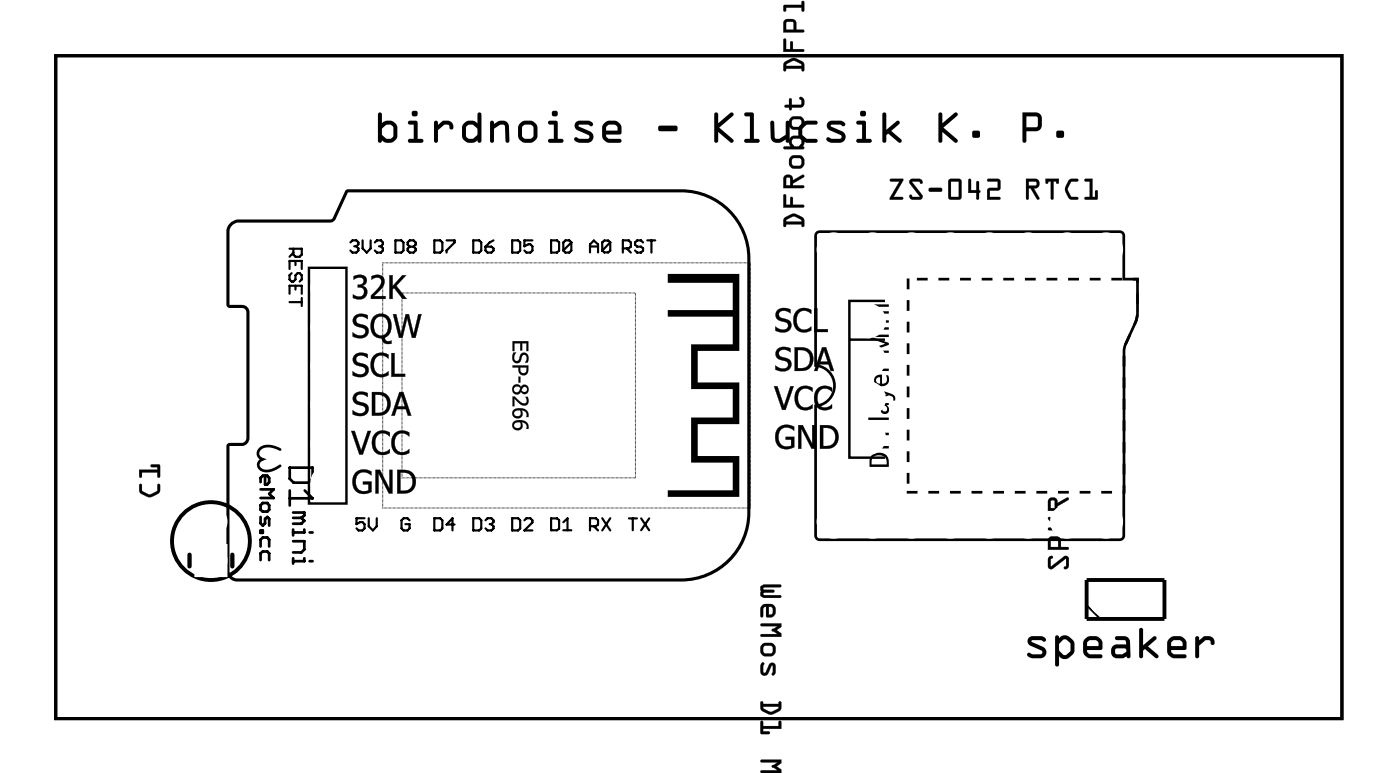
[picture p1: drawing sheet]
<svg xmlns="http://www.w3.org/2000/svg" width="91mm" height="50mm" viewBox="0 0 91 50" stroke-linecap="round" stroke-linejoin="round" font-family="sans-serif">
<path d="M3.6 3.6h84v43.3h-84z" fill="none" stroke="#000" stroke-width=".2"/>
<g fill="#000">
<path d="M43.6 17.9h4.7v5h-2.8v2.1h2.8v2.7h-2.8v2.1h2.8v2.6h-4.7v-.4h4.2v-1.8h-2.7v-3h2.7v-1.8h-2.7v-2.9h2.7v-1.8h-4.2v-.5h4.2v-1.7h-4.2zM57.1 23.7h.1v.2l.1 .1 .7 .1v.1h-.9v-.1h.1l-.1-.2zM57.1 25.3l1.2 .5 .1 .1v.2h-.1v-.2l-.3-.1-.9 .4v-.2l.8-.3-.8-.2zM56.7 28.6h.2v.5h.4v-.5h.2v.5h.5v.2h-1.3zM56.7 27.2h1.3v.2h-1.3zM56.7 21.8h1.3v.2h-1.1l1.1 .4v.1l-1.1 .4h1.1v.1h-1.3v-.2l1.1-.4-1.1-.3zM57.1 20.4l.9-.1v.2h-.6a.23 .23 0 0 0-.2 .3 .23 .23 0 0 0 .3 .1h.5v.2h-.9v-.2h.1l-.2-.2z"/>
<path d="M3.6 3.6h84v43.3h-84zM3.6 3.6v43.3h84v-43.3z"/>
<path d="M23.1 18a.5 .5 0 0 1 .5-.1 .5 .5 0 0 1 .3 .5l-.2 .3a.48 .48 0 0 1 .2 .6 .48 .48 0 0 1-.7 .2l-.2-.1v-.2a.38 .38 0 0 0 .6 .2 .38 .38 0 0 0 .1-.6h-.4v-.2a.27 .27 0 0 0 .4-.1 .27 .27 0 0 0-.1-.4 .27 .27 0 0 0-.4 .1h-.1zM24.2 18a.54 .54 0 0 1 .8 .2 .54 .54 0 0 1-.2 .7l-.4 .4h.8v.2h-1v-.2l.1-.1a1.18 1.18 0 0 0 .6-.9l-.3-.2-.4 .1zM25.4 18h.2v.7l.7-.7h.2l-.6 .7 .6 .8h-.2l-.6-.7-.1 .1v.6h-.2z"/>
<path d="M23.1 18a.51 .51 0 0 1 .5-.1 .51 .51 0 0 1 .3 .5l-.2 .3a.42 .42 0 0 1 .3 .3 .42 .42 0 0 1-.2 .4 .75 .75 0 0 1-.8 0l.1-.2a.52 .52 0 0 0 .6 .1v-.1a.3 .3 0 0 0 0-.3 .3 .3 0 0 0-.4-.1v-.2a.26 .26 0 0 0 .4-.1 .26 .26 0 0 0 0-.3l-.3-.1-.3 .2zM23.1 18v.2a.34 .34 0 0 1 .4-.1 .34 .34 0 0 1 .2 .3l-.2 .2h-.2v.2a.33 .33 0 0 1 .5 .4 .33 .33 0 0 1-.6 .1l-.2-.1v.2a.54 .54 0 0 0 .7 .1 .54 .54 0 0 0 .2-.7l-.3-.1a.36 .36 0 0 0 .3-.3 .36 .36 0 0 0-.1-.4l-.3-.1zM24.2 18a.52 .52 0 0 1 .7 0 .52 .52 0 0 1 .1 .7l-.6 .6h.8v.2h-1a1.09 1.09 0 0 1 .5-.8 .42 .42 0 0 0 .1-.5l-.2-.1-.4 .2zM24.2 18l.1 .2a.36 .36 0 0 1 .3-.1 .36 .36 0 0 1 .3 .3l-.2 .4-.5 .5v.2h1v-.2h-.8l.4-.4a.53 .53 0 0 0 .2-.7 .53 .53 0 0 0-.8-.2zM25.4 18h.2v.7l.6-.7h.3l-.6 .7 .7 .8h-.3l-.6-.7-.1 .1v.6h-.2zM25.4 18v1.5h.2v-.6l.1-.1 .6 .7h.2l-.6-.8 .6-.7h-.2l-.7 .7v-.7z"/>
<path d="M24.7 7.4h.2v.6a.67 .67 0 0 1 .7-.1l.2 .1a1.02 1.02 0 0 1 .1 .9l-.2 .3a.59 .59 0 0 1-.8 0 .13 .13 0 0 1-.1 .1 .13 .13 0 0 1-.1-.1zM24.7 7.4v1.8a.13 .13 0 0 0 .1 .1 .13 .13 0 0 0 .1-.2v.1a.6 .6 0 0 0 .8 0l.2-.3a1.02 1.02 0 0 0-.1-.9l-.2-.1a.67 .67 0 0 0-.7 .1v-.6zM25 8.4v.4l.2 .3h.3l.1-.1 .1-.7-.1-.1-.4-.1zM25 8.4l.2-.3 .4 .1 .1 .1-.1 .7-.1 .1h-.2l-.3-.3zM26.7 7.9h.5l.1 1.2h.2a.13 .13 0 0 1 .1 .1 .13 .13 0 0 1-.1 .1h-.7a.13 .13 0 0 1-.2-.1 .13 .13 0 0 1 .2-.1h.2v-1h-.3zM26.7 7.9v.2h.3v1h-.2a.13 .13 0 0 0-.2 .1 .13 .13 0 0 0 .2 .1h.7a.13 .13 0 0 0 .1-.1 .13 .13 0 0 0-.1-.1h-.2l-.1-1.2zM26.9 7.4a.2 .2 0 0 1 .4 0 .2 .2 0 0 1-.4 0zM26.9 7.4a.2 .2 0 0 0 .4 0 .2 .2 0 0 0-.4 0zM28.4 7.9h.1l.1 .3 .3-.3a.47 .47 0 0 1 .5 0 .47 .47 0 0 1 .2 .5 .15 .15 0 0 1-.2 0 .15 .15 0 0 1-.1-.2l-.3-.1-.4 .4v.7a.13 .13 0 0 1-.1 .1 .13 .13 0 0 1-.2-.1zM28.4 7.9l-.1 1.3a.13 .13 0 0 0 .2 .1 .13 .13 0 0 0 .1-.1v-.7l.4-.4 .3 .1a.19 .19 0 0 0 0 .2 .19 .19 0 0 0 .3 0 .46 .46 0 0 0-.2-.5 .46 .46 0 0 0-.5 0l-.3 .3-.1-.3zM30.3 8.1l.3-.2h.4l.2 .2v-.6a.13 .13 0 0 1 .1-.2 .13 .13 0 0 1 .1 .2v1.7a.13 .13 0 0 1-.1 .1 .13 .13 0 0 1-.1-.2l-.4 .2h-.3l-.2-.2a1.07 1.07 0 0 1-.1-.9zM30.3 8.1l-.1 .1a1.07 1.07 0 0 0 .1 .9l.2 .2h.3l.4-.2a.13 .13 0 0 0 .1 .2 .13 .13 0 0 0 .1-.1v-1.7a.13 .13 0 0 0-.1-.2 .13 .13 0 0 0-.1 .2v.6l-.2-.2h-.4zM30.5 8.2l-.1 .7 .2 .2h.3l.2-.3v-.4l-.2-.3h-.3zM30.5 8.2l.1-.1h.3l.3 .3v.4l-.3 .3h-.3l-.2-.2zM32 7.9h.2v.2a.57 .57 0 0 1 1 .1v1a.13 .13 0 0 1-.1 .1 .13 .13 0 0 1-.1-.1v-.9l-.2-.2h-.1l-.5 .3v.8a.13 .13 0 0 1-.1 .1 .13 .13 0 0 1-.1-.1zM32 7.9v1.3a.13 .13 0 0 0 .1 .1 .13 .13 0 0 0 .1-.1v-.8l.5-.3h.1l.2 .2v.9a.13 .13 0 0 0 .1 .1 .13 .13 0 0 0 .1-.1v-1a.46 .46 0 0 0-.7-.3l-.3 .2v-.2zM33.9 8.1l.4-.2h.4l.2 .1a1.02 1.02 0 0 1 .2 .9l-.1 .2-.3 .2h-.5l-.3-.2a1.06 1.06 0 0 1-.1-.9zM33.9 8.1l-.1 .2a1.05 1.05 0 0 0 .1 .8l.3 .2h.5l.3-.2 .1-.2a1.02 1.02 0 0 0-.2-.9l-.3-.1a.64 .64 0 0 0-.7 .2zM34.1 8.2v.7l.2 .2 .4-.1 .1-.1v-.6l-.2-.2h-.3zM34.1 8.2l.1-.1h.4l.2 .2v.6l-.1 .1-.4 .1-.2-.2zM35.8 7.9h.6v1.2h.2a.13 .13 0 0 1 .2 .1 .13 .13 0 0 1-.2 .1h-.7a.13 .13 0 0 1-.1-.1 .13 .13 0 0 1 .1-.1h.2v-1h-.3zM35.8 7.9v.2h.3v1h-.2a.13 .13 0 0 0-.1 .1 .13 .13 0 0 0 .1 .1h.7a.13 .13 0 0 0 .2-.1 .13 .13 0 0 0-.2-.1h-.2v-1.2zM36 7.4a.2 .2 0 0 1 .4 0 .2 .2 0 0 1-.4 0zM36 7.4a.2 .2 0 0 0 .4 0 .2 .2 0 0 0-.4 0zM37.6 8a.99 .99 0 0 1 1.1 0 .13 .13 0 0 1 0 .2 .13 .13 0 0 1-.2 0l-.1-.1h-.6v.1l.7 .4a.39 .39 0 0 1 .2 .4 .39 .39 0 0 1-.4 .3h-.4l-.4-.1a.13 .13 0 0 1 0-.2 .13 .13 0 0 1 .2 0l.6 .1 .2-.2-.1-.1-.8-.3-.1-.3zM37.6 8l-.1 .2 .1 .3 .8 .3 .1 .1-.2 .2-.5-.1a.15 .15 0 0 0-.3 0 .14 .14 0 0 0 0 .2 .88 .88 0 0 0 1.2-.1v-.3l-.1-.2-.8-.4v-.1h.6a.17 .17 0 0 0 .2 .1 .17 .17 0 0 0 .1-.1v-.1a.97 .97 0 0 0-1.1 0zM39.4 8.1l.4-.2h.4l.2 .1 .2 .3-.1 .4-.9 .1 .1 .3h.7a.13 .13 0 0 1 .2 .1 .13 .13 0 0 1-.2 .1h-.7l-.3-.2a1.06 1.06 0 0 1-.1-.9zM39.4 8.1l-.1 .2a1.05 1.05 0 0 0 .1 .8l.3 .2h.7a.13 .13 0 0 0 .2-.1 .13 .13 0 0 0-.2-.1h-.7l-.1-.2v-.1h.8l.2-.1a.57 .57 0 0 0-.2-.7l-.3-.1a.64 .64 0 0 0-.7 .2zM39.6 8.2v.3h.7v-.2l-.1-.1-.5-.1zM39.6 8.2l.1-.1h.5l.1 .2v.2h-.7zM43 8.2h1.1a.19 .19 0 0 1 .1 .2 .19 .19 0 0 1-.1 .2h-1.1v-.2zM43 8.2v.2v.2h1.1a.19 .19 0 0 0 .1-.2 .19 .19 0 0 0-.1-.2zM46.6 7.4h.3v.6l.8-.6a.13 .13 0 0 1 .1 0 .13 .13 0 0 1 0 .2l-.9 .7 .9 .8a.13 .13 0 0 1 0 .2 .13 .13 0 0 1-.1 0l-.8-.7v.6a.13 .13 0 0 1-.2 .1 .13 .13 0 0 1-.1-.1zM46.7 7.4l-.1 1.8a.13 .13 0 0 0 .1 .1 .13 .13 0 0 0 .2-.1v-.6l.8 .7a.13 .13 0 0 0 .1 0 .13 .13 0 0 0 0-.2l-.9-.8 .9-.7a.13 .13 0 0 0 0-.2 .13 .13 0 0 0-.1 0l-.8 .7v-.7zM48.6 7.4l.5-.1 .1 .1v1.7h.3a.13 .13 0 0 1 .1 .1 .13 .13 0 0 1-.1 .1h-.8a.13 .13 0 0 1-.1-.1 .13 .13 0 0 1 .1-.1h.2v-1.5h-.3zM48.6 7.4v.2h.3v1.5h-.2a.13 .13 0 0 0-.1 .1 .13 .13 0 0 0 .1 .1h.8a.13 .13 0 0 0 .1-.1 .13 .13 0 0 0-.1-.1h-.3v-1.7l-.1-.1zM50.3 7.9l.2 .1 .1 .9 .1 .2h.2l.4-.3v-.8a.13 .13 0 0 1 .1-.1 .13 .13 0 0 1 .1 .1v1.2a.13 .13 0 0 1-.1 .1 .13 .13 0 0 1-.1-.1v-.1a.57 .57 0 0 1-1-.1zM50.3 7.9v1.1a.46 .46 0 0 0 .7 .3l.3-.2v.1a.13 .13 0 0 0 .1 .1 .13 .13 0 0 0 .1-.1v-1.2a.13 .13 0 0 0-.1-.1 .13 .13 0 0 0-.1 .1v.8l-.4 .3h-.2l-.1-.2-.1-.9zM52.2 8.2l.4-.3h.6a.13 .13 0 0 1 .2 .1 .13 .13 0 0 1-.2 .1h-.5l-.3 .3v.4l.2 .2 .6 .1a.13 .13 0 0 1 .2 .1 .13 .13 0 0 1-.2 .1h-.5l-.3-.1a.73 .73 0 0 1-.2-1zM52.2 8.2a.74 .74 0 0 0 0 .8l.4 .3h.6a.13 .13 0 0 0 .2-.1 .13 .13 0 0 0-.2-.1h-.5l-.3-.4v-.3l.2-.2 .6-.1a.13 .13 0 0 0 .2-.1 .13 .13 0 0 0-.2-.1h-.6zM54.1 8a.99 .99 0 0 1 1 0 .13 .13 0 0 1 0 .2 .13 .13 0 0 1-.1 0l-.2-.1h-.5l-.1 .1 .8 .4a.39 .39 0 0 1 .2 .4 .39 .39 0 0 1-.4 .3h-.5l-.3-.1a.13 .13 0 0 1 0-.2 .13 .13 0 0 1 .1 0l.7 .1 .1-.2v-.1l-.8-.3-.1-.3zM54.1 8l-.1 .2 .1 .3 .8 .3v.1l-.1 .2-.6-.1a.14 .14 0 0 0-.2 0 .14 .14 0 0 0 0 .2 .88 .88 0 0 0 1.2-.1v-.3l-.2-.2-.8-.4 .1-.1h.5a.17 .17 0 0 0 .2 .1 .17 .17 0 0 0 .2-.1l-.1-.1a.97 .97 0 0 0-1 0zM55.9 7.9h.6v1.2h.3a.13 .13 0 0 1 .1 .1 .13 .13 0 0 1-.1 .1h-.8a.13 .13 0 0 1-.1-.1 .13 .13 0 0 1 .1-.1h.3v-1h-.3zM55.9 7.9l.1 .2h.3v1h-.3a.13 .13 0 0 0-.1 .1 .13 .13 0 0 0 .1 .1h.8a.13 .13 0 0 0 .1-.1 .13 .13 0 0 0-.1-.1h-.3v-1.2zM56.1 7.4a.2 .2 0 0 1 .4 0 .2 .2 0 0 1-.4 0zM56.1 7.4a.2 .2 0 0 0 .4 0 .2 .2 0 0 0-.4 0zM57.6 7.4l.2-.1v.2v1l.7-.6a.13 .13 0 0 1 .2 0 .13 .13 0 0 1 0 .2l-.5 .4 .6 .6a.13 .13 0 0 1 0 .2 .13 .13 0 0 1-.1 0l-.7-.6-.2 .1v.4a.13 .13 0 0 1-.1 .1 .13 .13 0 0 1-.1-.1zM57.6 7.4v1.8a.13 .13 0 0 0 .1 .1 .13 .13 0 0 0 .1-.1v-.4l.2-.1 .6 .6a.13 .13 0 0 0 .2 0 .13 .13 0 0 0 0-.2l-.6-.6 .5-.4a.13 .13 0 0 0 0-.2 .13 .13 0 0 0-.2 0l-.7 .6v-1v-.2zM61.3 7.4h.2v.6l.8-.6a.13 .13 0 0 1 .2 0 .13 .13 0 0 1 0 .2l-.9 .7 .9 .8a.13 .13 0 0 1 0 .2 .13 .13 0 0 1-.2 0l-.8-.7v.6a.13 .13 0 0 1-.1 .1 .13 .13 0 0 1-.2-.1zM61.3 7.4l-.1 1.8a.13 .13 0 0 0 .2 .1 .13 .13 0 0 0 .1-.1v-.6l.8 .7a.13 .13 0 0 0 .2 0 .13 .13 0 0 0 0-.2l-.9-.8 .9-.7a.13 .13 0 0 0 0-.2 .13 .13 0 0 0-.2 0l-.8 .7v-.7zM63.5 8.6h.4v.4h-.4zM63.5 8.6v.4h.4v-.4zM66.7 7.3h.9a.39 .39 0 0 1 .4 .4v.5a.39 .39 0 0 1-.4 .4h-.6v.6a.13 .13 0 0 1-.1 .1 .13 .13 0 0 1-.2-.1zM66.7 7.3v1.9a.13 .13 0 0 0 .2 .1 .13 .13 0 0 0 .1-.1v-.6h.6a.39 .39 0 0 0 .4-.4v-.5a.39 .39 0 0 0-.4-.4zM67 7.6v.7h.7v-.7zM67 7.6h.7v.7h-.7zM69 8.6h.4v.4h-.4zM69 8.6v.4h.4v-.4z"/>
<path d="M24.7 7.4h.2v.6a.67 .67 0 0 1 .7-.1l.2 .1a1.02 1.02 0 0 1 .1 .9l-.1 .2a.58 .58 0 0 1-.8 .1h-.1a.13 .13 0 0 1-.1 .1 .13 .13 0 0 1-.1-.1zM25 8.4v.4l.3 .3h.2l.1-.1 .1-.7-.1-.1-.4-.1zM26.7 7.9h.5l.1 1.2h.2a.13 .13 0 0 1 .1 .1 .13 .13 0 0 1-.1 .1h-.7a.13 .13 0 0 1-.2-.1 .13 .13 0 0 1 .2-.1h.2v-1h-.3zM26.9 7.4a.2 .2 0 0 1 .4 0 .2 .2 0 0 1-.4 0zM28.4 7.9h.1l.1 .3 .3-.3a.47 .47 0 0 1 .5 0 .47 .47 0 0 1 .2 .5 .15 .15 0 0 1-.2 0 .15 .15 0 0 1-.1-.2l-.3-.1-.4 .4v.7a.13 .13 0 0 1-.1 .1 .13 .13 0 0 1-.2-.1zM30.3 8.1a.58 .58 0 0 1 .6-.2l.3 .2v-.6a.13 .13 0 0 1 .1-.2 .13 .13 0 0 1 .1 .2v1.7a.13 .13 0 0 1-.1 .1 .13 .13 0 0 1-.1-.2l-.4 .2h-.3l-.2-.2a1.07 1.07 0 0 1-.1-.9zM30.5 8.2l-.1 .7 .2 .2h.3l.3-.3v-.4l-.3-.3h-.3zM32 7.9h.2v.2a.55 .55 0 0 1 .6-.2 .55 .55 0 0 1 .4 .3v1a.13 .13 0 0 1-.1 .1 .13 .13 0 0 1-.1-.1v-.9l-.2-.2h-.1l-.5 .3v.8a.13 .13 0 0 1-.1 .1 .13 .13 0 0 1-.1-.1zM33.9 8.1l.1-.1a.64 .64 0 0 1 .6-.1l.3 .1a1.02 1.02 0 0 1 .2 .9l-.1 .2-.3 .2h-.5l-.3-.2a1.05 1.05 0 0 1-.1-.8zM34.1 8.2v.7l.2 .2 .4-.1 .1-.1v-.6l-.2-.2h-.3zM35.8 7.9h.6v1.2h.2a.13 .13 0 0 1 .2 .1 .13 .13 0 0 1-.2 .1h-.7a.13 .13 0 0 1-.1-.1 .13 .13 0 0 1 .1-.1h.2v-1h-.3zM36 7.4a.2 .2 0 0 1 .4 0 .2 .2 0 0 1-.4 0zM37.6 8a.99 .99 0 0 1 1.1 0 .14 .14 0 0 1-.1 .2 .14 .14 0 0 1-.2-.1h-.6v.1l.7 .4a.39 .39 0 0 1 .2 .4 .39 .39 0 0 1-.4 .3h-.4l-.4-.1a.17 .17 0 0 1 .1-.2 .17 .17 0 0 1 .2 .1h.6l.1-.2-.1-.1-.8-.3-.1-.3zM39.4 8.1l.1-.1a.63 .63 0 0 1 .6-.1l.3 .1a.68 .68 0 0 1 .1 .7l-.9 .1v.1l.1 .2h.7a.13 .13 0 0 1 .2 .1 .13 .13 0 0 1-.2 .1h-.7l-.3-.2a1.05 1.05 0 0 1-.1-.8zM39.6 8.2v.3h.7v-.2l-.1-.2h-.5zM43 8.2h1.1a.19 .19 0 0 1 .1 .2 .19 .19 0 0 1-.1 .2h-1.1v-.2zM46.6 7.4h.3v.6l.8-.6a.13 .13 0 0 1 .1 0 .13 .13 0 0 1 0 .2l-.9 .7 .9 .8a.13 .13 0 0 1 0 .2 .13 .13 0 0 1-.1 0l-.8-.7v.6a.13 .13 0 0 1-.2 .1 .13 .13 0 0 1-.1-.1zM48.6 7.4l.5-.1 .1 .1v1.7h.3a.13 .13 0 0 1 .1 .1 .13 .13 0 0 1-.1 .1h-.8a.13 .13 0 0 1-.1-.1 .13 .13 0 0 1 .1-.1h.2v-1.5h-.3zM50.3 7.9l.2 .1 .1 .9 .1 .2h.2l.4-.3v-.8a.13 .13 0 0 1 .1-.1 .13 .13 0 0 1 .1 .1v1.2a.13 .13 0 0 1-.1 .1 .13 .13 0 0 1-.1-.1v-.1a.55 .55 0 0 1-.6 .2 .55 .55 0 0 1-.4-.3zM52.2 8.2l.4-.3h.6a.13 .13 0 0 1 .2 .1 .13 .13 0 0 1-.2 .1h-.5l-.3 .3v.4l.2 .2 .6 .1a.13 .13 0 0 1 .2 .1 .13 .13 0 0 1-.2 .1h-.5a.71 .71 0 0 1-.5-1.1zM54.1 8a.99 .99 0 0 1 1 0 .14 .14 0 0 1 0 .2 .14 .14 0 0 1-.2-.1h-.6l-.1 .1 .8 .4a.39 .39 0 0 1 .2 .4 .39 .39 0 0 1-.4 .3h-.5l-.3-.1a.17 .17 0 0 1 .1-.2 .17 .17 0 0 1 .2 .1h.6v-.2v-.1l-.8-.3-.1-.3zM55.9 7.9h.6v1.2h.3a.13 .13 0 0 1 .1 .1 .13 .13 0 0 1-.1 .1h-.8a.13 .13 0 0 1-.1-.1 .13 .13 0 0 1 .1-.1h.3v-1h-.3zM56.1 7.4a.2 .2 0 0 1 .4 0 .2 .2 0 0 1-.4 0zM57.6 7.4l.2-.1v.2v1l.7-.6a.13 .13 0 0 1 .2 0 .13 .13 0 0 1 0 .2l-.5 .4 .6 .6a.13 .13 0 0 1 0 .2 .13 .13 0 0 1-.2 0l-.6-.6-.2 .1v.4a.13 .13 0 0 1-.1 .1 .13 .13 0 0 1-.1-.1zM61.3 7.4h.2v.6l.8-.6a.13 .13 0 0 1 .2 0 .13 .13 0 0 1 0 .2l-.9 .7 .9 .8a.13 .13 0 0 1 0 .2 .13 .13 0 0 1-.2 0l-.8-.7v.6a.13 .13 0 0 1-.1 .1 .13 .13 0 0 1-.2-.1zM63.5 8.6h.4v.4h-.4zM66.7 7.3h.9a.39 .39 0 0 1 .4 .4v.5a.39 .39 0 0 1-.4 .4h-.6v.6a.13 .13 0 0 1-.1 .1 .13 .13 0 0 1-.2-.1zM67 7.6v.7h.7v-.7zM69 8.6h.4v.4h-.4z"/>
<path d="M51.2 14.2a.81 .81 0 0 1 1.2 0l.1 .5-.1 .1-.1-.2h-1v.2h-.1l-.1-.4zM51.3 14.4v.1h1v-.2l-.5-.2zM51.2 12.7h.1v.7h.3v-.5l.1-.1v.1v.5h.7l.1 .1h-1.4zM51.2 11.5a.32 .32 0 0 1 .4-.1 .32 .32 0 0 1 .1 .4l.7-.4 .1 .1-.8 .5v.1h.7l.1 .1-1.4 .1zM51.3 11.6v.5h.3v-.5zM51.5 10.5a.5 .5 0 0 1 1 0 .5 .5 0 0 1-1 0zM51.7 10.4v.3l.1 .1h.4l.1-.1v-.3l-.1-.1zM51.6 9l.2-.1h.5l.2 .2v.3l-.1 .2h.1v.1h-1.3v-.1h.4l-.1-.4zM51.8 9.1l-.1 .3 .1 .2h.3l.2-.2-.1-.4zM51.5 8a.5 .5 0 0 1 1 0 .5 .5 0 0 1-1 0zM51.7 7.8v.4l.1 .1h.4l.1-.1v-.3l-.1-.1zM51.5 6.4l.2 .1v.3h.5l.1-.2-.1-.2v-.1a.35 .35 0 0 1 .3 .4 .35 .35 0 0 1-.3 .3h-.5l-.1 .2-.1-.2h-.3l.1-.1 .2-.1zM51.2 4a.81 .81 0 0 1 1.2 0l.1 .6-.1 .1-.1-.2h-1v.1h-.1l-.1-.4zM51.3 4.2v.1h1v-.1l-.5-.2zM51.2 2.5l.1 .1v.6h.3v-.4l.1-.1v.1v.4h.7l.1 .1-1.4 .1zM51.2 1.3l.2-.1 .4 .1 .1 .1 .1 .5h.4l.1 .2h-1.4zM51.3 1.4v.5h.5v-.5zM51.2 .3h1.1v-.2h.1l.1 .6h-.2v-.2h-1v.2l-.1 .1zM51.5 -.1h1zM52 -.1h.3zM51.5 -.1h1.4zM51.5 -.1h1zM51.7 -.1h.2zM51.5 -.1h1zM51.1 -.1h1.4zM51.5 -.1h1zM51.1 -.1h.2zM51.5 -.1h1zM51.5 -.1h1zM51.1 -.1h.2zM51.1 -.1h1.4z"/>
<path d="M51.2 14.2l.5-.3 .3 .1 .5 .3v.4a.1 .1 0 0 1-.1 .1 .1 .1 0 0 1-.1-.1v-.1h-1v.1a.1 .1 0 0 1-.1 .1 .1 .1 0 0 1-.1-.1zM51.2 14.2l-.1 .2 .1 .4h.1v-.2h1v.2h.2l-.1-.5-.4-.3h-.4zM51.3 14.4v.1h1v-.2l-.5-.2zM51.3 14.4l.5-.3 .5 .2v.2h-1zM51.1 12.7h.2v.7h.3v-.5a.1 .1 0 0 1 .1-.1 .1 .1 0 0 1 .1 .1l-.1 .5h.7a.1 .1 0 0 1 .1 .1 .1 .1 0 0 1-.1 .1h-1.3zM51.2 12.7l-.1 .8h1.4l-.1-.1h-.7v-.5h-.1v.5h-.3v-.7zM51.2 11.5a.32 .32 0 0 1 .4-.1 .32 .32 0 0 1 .1 .4l.7-.4a.1 .1 0 0 1 .1 0 .11 .11 0 0 1-.1 .2l-.7 .4v.1h.7a.1 .1 0 0 1 .1 .1 .1 .1 0 0 1-.1 .1h-1.3v-.6zM51.2 11.5l-.1 .8 1.4-.1-.1-.1h-.7v-.1l.7-.4v-.2l-.7 .4a.31 .31 0 0 0-.1-.4 .31 .31 0 0 0-.4 .1zM51.3 11.6v.5h.3v-.5zM51.3 11.6h.3v.5h-.3zM51.5 10.5a.51 .51 0 0 1 1 0 .51 .51 0 0 1-1 0zM51.5 10.5a.5 .5 0 0 0 1 0 .5 .5 0 0 0-1 0zM51.7 10.4v.3v.1h.5l.1-.1-.1-.4zM51.7 10.4l.5-.1 .1 .1v.3l-.1 .1h-.4l-.1-.1zM51.6 9l.2-.1h.5l.2 .3-.1 .3a.1 .1 0 0 1 .1 .1 .1 .1 0 0 1-.1 .1h-1.2a.1 .1 0 0 1-.1-.1 .1 .1 0 0 1 .1-.1l.4 .1-.1-.3zM51.6 9l-.1 .3 .1 .3h-.4v.1h1.3v-.1h-.1l.1-.3-.1-.3-.2-.1zM51.7 9.1v.3l.2 .1h.2l.2-.1-.1-.3zM51.7 9.1l.5-.1 .1 .2v.2l-.2 .2h-.3l-.1-.2zM51.5 8a.51 .51 0 0 1 1 0 .51 .51 0 0 1-1 0zM51.5 8a.5 .5 0 0 0 1 0 .5 .5 0 0 0-1 0zM51.7 7.8v.3v.2h.5l.1-.1-.1-.4zM51.7 7.8h.5l.1 .1v.3l-.1 .1h-.4l-.1-.1zM51.5 6.4l.2 .1v.3h.5l.1-.2-.1-.2v-.1a.21 .21 0 0 1 .2 .1 .21 .21 0 0 1 .1 .2v.3l-.2 .1h-.6v.1a.1 .1 0 0 1-.1 .1 .1 .1 0 0 1-.1-.1v-.1h-.2a.1 .1 0 0 1-.1-.1 .1 .1 0 0 1 .1-.1h.2zM51.5 6.4v.5h-.2l-.1 .1h.3l.1 .2 .1-.2h.5a.37 .37 0 0 0 .3-.3 .37 .37 0 0 0-.2-.4l-.1 .1 .1 .2v.2l-.1 .1h-.5v-.4zM51.2 4l.5-.2h.3l.5 .3v.5a.1 .1 0 0 1-.1 .1 .1 .1 0 0 1-.1-.1v-.1h-1v.1a.1 .1 0 0 1-.1 .1 .1 .1 0 0 1-.1-.1zM51.2 4.1l-.1 .1 .1 .4h.1v-.1h1v.1h.2l-.1-.5-.4-.3h-.4zM51.3 4.2v.1h1v-.1l-.5-.2zM51.3 4.2l.5-.2 .5 .2v.1h-1zM51.1 2.5l.2 .1v.6h.3v-.4a.1 .1 0 0 1 .1-.1 .1 .1 0 0 1 .1 .1l-.1 .4h.7a.1 .1 0 0 1 .1 .1 .1 .1 0 0 1-.1 .1h-1.3zM51.2 2.5l-.1 .9 1.4-.1-.1-.1h-.7v-.4v-.1l-.1 .1v.4h-.3v-.6zM51.2 1.3l.2-.1 .4 .1 .2 .1v.5h.4a.1 .1 0 0 1 .1 .1 .1 .1 0 0 1-.1 .1h-1.3v-.6zM51.2 1.3l-.1 .8h1.4l-.1-.1-.4-.1-.1-.5-.1-.1zM51.3 1.5v.4h.5v-.4zM51.3 1.4h.5v.5h-.5zM51.1 .3h1.2v-.1a.1 .1 0 0 1 .1-.1 .1 .1 0 0 1 .1 .1v.5a.1 .1 0 0 1-.1 .1 .1 .1 0 0 1-.1-.1v-.2h-1v.2a.1 .1 0 0 1-.1 .1 .1 .1 0 0 1-.1-.1zM51.2 .4v.3h.1v-.2h1v.2h.2l-.1-.6h-.1v.2zM51.5 -.1h1zM51.5 -.1h1zM52.1 -.1h.2zM52 -.1h.3zM51.5 -.1h1.4zM51.5 -.1h1.3zM51.5 -.1h1zM51.5 -.1h1zM51.7 -.1h.2zM51.7 -.1h.3zM51.5 -.1h1zM51.5 -.1h1zM51.1 -.1h1.4zM51.1 -.1h1.4zM51.5 -.1h1zM51.5 -.1h1zM51 -.1h.3zM51.1 -.1h.2zM51.5 -.1h1zM51.5 -.1h1zM51.5 -.1h1zM51.5 -.1h1zM51 -.1h.3zM51.1 -.1h.2zM51.1 -.1h1.4zM51.1 -.1h1.4z"/>
<path d="M53.4 15.3h19.8l.1 3h.8v2.3l-.7 1.8-.1 .5-.1 12.2h-19.8l-.1-8.5a1.41 1.41 0 0 0 1.3-1.4 1.41 1.41 0 0 0-1.3-1.4zM53.2 15.2l-.1 8.7a1.23 1.23 0 0 1 1.3 1.3 1.23 1.23 0 0 1-1.3 1.2v8.6l.2 .3h19.8l.3-.2v-12.2l.1-.4 .8-1.9v-2.5h-.9v-2.7l-.1-.3-19.8-.1z"/>
<path d="M58.1 11.7h.9l-.7 1.2 .6-.1a.1 .1 0 0 1 .1 .1 .1 .1 0 0 1-.1 .1h-.8l.6-1.1-.6-.1zM58.1 11.7v.1h.6l-.6 1.2h.8v-.1h-.6l.6-1.2zM59.4 11.7h.7l.1 .2a.13 .13 0 0 1-.1 .1 .13 .13 0 0 1-.1-.1h-.5l.7 .8a.21 .21 0 0 1 0 .2 .21 .21 0 0 1-.2 .1h-.5l-.2-.2a.13 .13 0 0 1 .2-.1 .13 .13 0 0 1 .1 .1h.4l-.6-.8zM59.4 11.7v.3l.6 .8-.4 .1-.2-.2v.2l.2 .1h.5l.1-.2-.7-.9 .5-.1 .1 .2 .1-.2-.2-.1zM60.6 12.3h.8l.1 .1-.1 .1h-.7h-.1zM60.6 12.3l.1 .2h.7l.1-.1-.1-.1zM61.9 11.7h.7l.1 .1 .1 1.1-.2 .1h-.5l-.2-.1zM61.9 11.7v1.2l.2 .1h.5l.1-.1v-1.1l-.1-.1zM62.1 11.8v1.1h.5v-1.1zM62.1 11.8h.5v1.1h-.5zM63.2 11.7h.2v.7h.3v-.5a.1 .1 0 0 1 .1-.1 .1 .1 0 0 1 .1 .1v.5a.09 .09 0 0 1 .1 .1 .09 .09 0 0 1-.1 .1v.3a.1 .1 0 0 1-.1 .1 .1 .1 0 0 1-.1-.1v-.3h-.5zM63.2 11.7v.9h.5v.4h.1l.1-.4 .1-.1-.1-.1v-.5h-.2v.5h-.3v-.7zM64.4 11.7h.7l.2 .1-.1 .6h-.6v.5l.6-.1a.1 .1 0 0 1 .1 .1 .1 .1 0 0 1-.1 .1h-.8l.1-.7h.6v-.5h-.6zM64.5 11.7v.1h.6v.5h-.6l-.1 .7h.8v-.1h-.6v-.5h.6l.1-.6-.2-.1zM67 11.7h.6a.32 .32 0 0 1 .2 .3 .32 .32 0 0 1-.3 .3l.3 .6a.1 .1 0 0 1 0 .1 .1 .1 0 0 1-.1 0l-.4-.7h-.2l.1 .6a.1 .1 0 0 1-.1 .1 .1 .1 0 0 1-.1-.1zM67 11.7v1.3l.1-.1v-.6h.2l.4 .7h.1l-.3-.7a.31 .31 0 0 0 .3-.3 .31 .31 0 0 0-.2-.3zM67.1 11.8v.3h.5v-.2zM67.1 11.8h.5l.1 .3h-.6zM68.2 11.7h.9v.2a.1 .1 0 0 1-.1 .1 .11 .11 0 0 1-.1-.2h-.1v1.1a.1 .1 0 0 1-.1 .1 .1 .1 0 0 1-.1-.1v-1.1h-.2a.11 .11 0 0 1 0 .2 .11 .11 0 0 1-.2-.1zM68.2 11.7l.1 .3 .1-.2h.2v1.1l.1 .1v-1.2h.2l.1 .2 .1-.3zM69.8 11.8l.5-.1a.1 .1 0 0 1 .1 .1 .1 .1 0 0 1-.1 .1h-.4l-.2 .5 .2 .4h.4a.1 .1 0 0 1 .1 .1 .1 .1 0 0 1-.1 .1h-.5l-.3-.5v-.2zM69.8 11.8l-.3 .4a.83 .83 0 0 0 .4 .8h.4l.1-.1h-.1h-.4l-.2-.4v-.3l.2-.3 .4-.1h.1l-.1-.1h-.3zM70.8 11.7h.5v1.2h.2v-.4a.1 .1 0 0 1 .1-.1 .1 .1 0 0 1 .1 .1l-.1 .5h-.7a.1 .1 0 0 1-.1-.1 .1 .1 0 0 1 .1-.1l.2 .1v-1.1h-.3zM70.8 11.7v.1h.3v1.1h-.3v.1h.8v-.6l-.1 .1v.4h-.2v-1.2z"/>
<path d="M58.1 11.7h.8l-.6 1.2h.6v.1h-.8l.6-1.2h-.6zM59.4 11.7h.6l.2 .1-.1 .2-.1-.1h-.5l.7 .9-.1 .2h-.5l-.2-.1v-.2l.2 .2 .4-.1-.6-.8zM60.6 12.3h.8l.1 .1-.1 .1h-.7h-.1zM61.9 11.7h.7l.1 .1 .1 1.1-.2 .1h-.5l-.2-.1zM62.1 11.8v1.1h.5v-1.1zM63.2 11.7h.2v.7h.3v-.5h.2v.5l.1 .1-.1 .1-.1 .4h-.1v-.4h-.5zM64.5 11.7h.6l.2 .1-.1 .6h-.6v.5h.6v.1h-.8l.1-.7h.6v-.5h-.6zM67 11.7h.6a.31 .31 0 0 1 .2 .3 .31 .31 0 0 1-.3 .3l.3 .7h-.1l-.4-.7h-.2v.6l-.1 .1zM67.1 11.8v.3h.6l-.1-.2zM68.2 11.7h.9l-.1 .3-.1-.2h-.1l-.1 1.2-.1-.1v-1.1h-.2v.2h-.1zM69.8 11.8l.2-.1h.4l-.1 .1-.4 .1-.2 .5 .2 .4 .4 .1 .1 .1h-.1a.6 .6 0 0 1-.8-.6v-.2zM70.8 11.7h.5v1.2h.2v-.4l.1-.1v.6h-.8v-.1h.3v-1.1h-.3z"/>
<path d="M9.1 31.6h.2v.4l.5 .3 .5-.3v-.4h.1v.1a.6 .6 0 0 1-.5 .7h-.3l-.4-.2-.1-.2zM9.1 30.7h1.2v-.2h-.4l-.1-.1 .6-.1v.8h-.1v-.3h-1v.3l-.2 .1z"/>
<path d="M9.1 31.6h.2v.4l.5 .3 .5-.3v-.3a.1 .1 0 0 1 .1-.1 .1 .1 0 0 1 .1 .1l-.1 .5-.6 .3-.7-.4zM9.1 31.6v.5l.5 .3a.83 .83 0 0 0 .8-.3v-.4v-.1h-.1v.4l-.4 .3h-.2l-.4-.3-.1-.4zM9.1 30.6l1.2 .1v-.2h-.4a.1 .1 0 0 1-.1-.1 .1 .1 0 0 1 .1-.1h.5l.1 .8a.1 .1 0 0 1-.1 .1 .1 .1 0 0 1-.1-.1v-.3h-1v.3a.1 .1 0 0 1-.1 .1 .1 .1 0 0 1-.1-.1zM9.1 30.7v.5l.1-.1 .1-.3h1v.3h.1v-.8l-.6 .1 .1 .1h.4v.2z"/>
<path d="M23.2 20.6l.1-.1h.5l.2 .1v.2a.48 .48 0 0 0-.8 .1 .7 .7 0 0 0 .7 .4 .48 .48 0 0 1 .1 .6 .48 .48 0 0 1-.6 .2l-.4-.1v-.3a.58 .58 0 0 0 .8 0 .51 .51 0 0 0-.6-.4 .41 .41 0 0 1 0-.7zM24.4 20.7a.71 .71 0 0 1 .9-.1 .71 .71 0 0 1 .2 .9 .67 .67 0 0 1-.4 .5l.1 .3 .4-.1v.2a.49 .49 0 0 1-.7-.3 .83 .83 0 0 1-.5-1.4zM24.6 20.7a.79 .79 0 0 0 .1 1.2 .6 .6 0 0 0 .6-.3 .6 .6 0 0 0 0-.7 .44 .44 0 0 0-.7-.2zM25.6 20.5h.3l.3 1.3 .3-1.3h.2l.3 1.3 .3-1.3h.2l-.4 1.5h-.2l-.3-1.2-.3 1.2h-.3z"/>
<path d="M23.2 20.6a.85 .85 0 0 1 .8 0v.2a.46 .46 0 0 0-.8 .1l.2 .2a.51 .51 0 0 1 .5 .2 .51 .51 0 0 1 .1 .6 .79 .79 0 0 1-1 .1v-.3a.49 .49 0 0 0 .8-.1 .53 .53 0 0 0-.5-.3 .42 .42 0 0 1-.1-.7zM23.2 20.6l-.2 .3 .1 .3 .6 .2a.25 .25 0 0 1 .2 .2 .25 .25 0 0 1-.2 .3h-.3l-.4-.2v.2a.87 .87 0 0 0 .9 0 .43 .43 0 0 0-.1-.7 .45 .45 0 0 1-.5-.4 .51 .51 0 0 1 .7 0v-.2l-.2-.1h-.5zM24.4 20.7a.72 .72 0 0 1 .9-.1 .72 .72 0 0 1 .2 .9 .68 .68 0 0 1-.4 .5 .29 .29 0 0 0 .5 .2v.2a.5 .5 0 0 1-.7-.3 .73 .73 0 0 1-.7-1zM24.4 20.7a.86 .86 0 0 0 .5 1.4 .44 .44 0 0 0 .7 .3v-.2l-.4 .1-.1-.2a.99 .99 0 0 0 .3-1.4 .72 .72 0 0 0-1 0zM24.5 20.8a.85 .85 0 0 0 .2 1.1 .59 .59 0 0 0 .6-.3 .59 .59 0 0 0 0-.7 .44 .44 0 0 0-.8-.1zM24.6 20.7a.44 .44 0 0 1 .6 .1 .83 .83 0 0 1-.1 1.1 .61 .61 0 0 1-.7-.3 .61 .61 0 0 1 .1-.7zM25.6 20.5h.3l.3 1.3 .3-1.3h.2l.3 1.3 .3-1.3h.2l-.4 1.6h-.2l-.3-1.3-.3 1.3h-.3zM25.6 20.5l.4 1.5h.3l.3-1.2 .3 1.2h.2l.4-1.5h-.2l-.3 1.3-.3-1.3h-.2l-.3 1.3-.3-1.3z"/>
<path d="M23.2 23.1h.1l.5-.1 .2 .1v.3a.48 .48 0 0 0-.8 0 .7 .7 0 0 0 .7 .4 .48 .48 0 0 1 .1 .6 .48 .48 0 0 1-.6 .2l-.4-.1v-.3a.58 .58 0 0 0 .8 .1 .51 .51 0 0 0-.6-.5 .41 .41 0 0 1 0-.7zM24.4 23.2a.81 .81 0 0 1 1-.1v.3a.56 .56 0 0 0-.8-.1 .56 .56 0 0 0-.2 .7 .54 .54 0 0 0 .4 .4 .54 .54 0 0 0 .6-.2v.3a.77 .77 0 0 1-1-.1 .77 .77 0 0 1-.2-.9zM25.5 23h.3v1.4h.6v.2h-.9z"/>
<path d="M23.2 23.1a.85 .85 0 0 1 .8 0v.3a.46 .46 0 0 0-.8 0l.2 .3a.51 .51 0 0 1 .5 .2 .51 .51 0 0 1 .1 .5 .79 .79 0 0 1-1 .1v-.3a.49 .49 0 0 0 .8 0 .53 .53 0 0 0-.5-.3 .42 .42 0 0 1-.1-.8zM23.2 23.2l-.2 .3 .1 .2 .6 .2a.25 .25 0 0 1 .2 .3 .25 .25 0 0 1-.2 .2h-.3l-.4-.2v.3a.87 .87 0 0 0 .9 0 .43 .43 0 0 0-.1-.7 .45 .45 0 0 1-.5-.5 .51 .51 0 0 1 .7 .1v-.3h-.2h-.5zM24.4 23.2a.81 .81 0 0 1 1-.1v.3l-.2-.1a.51 .51 0 0 0-.7 .1 .68 .68 0 0 0 .4 1l.5-.2v.3l-.2 .1a.76 .76 0 0 1-.9-.2 .76 .76 0 0 1-.1-.9zM24.4 23.2a.84 .84 0 0 0 .5 1.4l.5-.1v-.3l-.2 .1a.54 .54 0 0 1-.7 0 .61 .61 0 0 1-.1-.8 .61 .61 0 0 1 .8-.2l.2 .1v-.3h-.3a.78 .78 0 0 0-.7 .1zM25.5 23h.3v1.4h.6v.2h-.9zM25.5 23v1.6h.9v-.2h-.7l.1-1.4z"/>
<path d="M23.2 25.7l.1-.1h.5l.2 .1v.2a.48 .48 0 0 0-.8 .1 .7 .7 0 0 0 .7 .4 .48 .48 0 0 1 .1 .6 .48 .48 0 0 1-.6 .1l-.4-.1v-.2a.58 .58 0 0 0 .8 0 .51 .51 0 0 0-.6-.4 .41 .41 0 0 1 0-.7zM24.3 25.6h.3a.77 .77 0 0 1 .9 .8 .77 .77 0 0 1-.9 .7h-.3zM24.5 25.8v1.1a.62 .62 0 0 0 .8-.5 .62 .62 0 0 0-.8-.6zM26.1 25.6h.2l.5 1.5h-.2l-.1-.4h-.6l-.1 .4h-.3zM26.2 25.8l-.2 .7h.4z"/>
<path d="M23.2 25.7a.85 .85 0 0 1 .8 0v.2a.46 .46 0 0 0-.8 .1l.2 .2a.51 .51 0 0 1 .5 .2 .51 .51 0 0 1 .1 .6 .79 .79 0 0 1-1 0v-.2a.49 .49 0 0 0 .8-.1 .53 .53 0 0 0-.5-.3 .42 .42 0 0 1-.1-.7zM23.2 25.7l-.2 .3 .1 .3 .6 .2a.25 .25 0 0 1 .2 .2 .25 .25 0 0 1-.2 .3h-.3l-.4-.2v.2a.87 .87 0 0 0 .9 0 .43 .43 0 0 0-.1-.7 .45 .45 0 0 1-.5-.4 .51 .51 0 0 1 .7 0v-.2l-.2-.1h-.5zM24.3 25.6a.97 .97 0 0 1 1.2 .5 .77 .77 0 0 1-.9 1h-.3zM24.3 25.6v1.5l.9-.1a.84 .84 0 0 0 0-1.3zM24.5 25.8v1.1a.61 .61 0 0 0 .8-.5 .61 .61 0 0 0-.8-.6zM24.5 25.8h.5a.67 .67 0 0 1 .1 1.1l-.6 .1zM26.1 25.6h.2l.6 1.5h-.3l-.1-.4h-.6l-.1 .4h-.3zM26.1 25.6l-.6 1.5h.3l.1-.4h.6l.1 .4h.2l-.5-1.5zM26.2 25.8l-.2 .7h.4zM26.2 25.8l.2 .7h-.5z"/>
<path d="M23.2 30.8a.9 .9 0 0 1 1 0v.2a.61 .61 0 0 0-1 .3 .61 .61 0 0 0 .8 .7v-.4h-.3v-.2h.5v.7a.82 .82 0 0 1-1.1-.1 .82 .82 0 0 1 .1-1.2zM24.5 30.7h.3l.6 1.2v-1.2h.2v1.5h-.2l-.7-1.3v1.3h-.2zM25.9 30.7h.4a.77 .77 0 0 1 .8 .7 .77 .77 0 0 1-.8 .8h-.4zM26.1 30.8v1.2a.62 .62 0 0 0 .8-.6 .62 .62 0 0 0-.8-.6z"/>
<path d="M23.2 30.8a.79 .79 0 0 1 .8-.1l.3 .1-.1 .2a.61 .61 0 0 0-.9 0 .61 .61 0 0 0 .1 .9 .67 .67 0 0 0 .6 .1v-.4h-.3v-.2h.6v.7l-.3 .1a.8 .8 0 0 1-.9-.3 .8 .8 0 0 1 0-.9zM23.2 30.9a.99 .99 0 0 0 0 1.1 .95 .95 0 0 0 1 .1v-.7h-.5v.2h.4l-.1 .4a.66 .66 0 0 1-.7-.1 .63 .63 0 0 1 0-.8 .63 .63 0 0 1 .7-.2l.2 .1v-.2l-.2-.1a.82 .82 0 0 0-.8 .2zM24.5 30.7h.3l.6 1.2v-1.2h.2v1.5h-.2l-.7-1.3v1.3h-.2zM24.5 30.7v1.5h.2v-1.3l.7 1.3h.2v-1.5h-.2v1.2l-.6-1.2zM25.9 30.7a.97 .97 0 0 1 1.2 .5 .77 .77 0 0 1-.8 1h-.4zM25.9 30.7v1.5l.9-.1a.84 .84 0 0 0 0-1.3zM26.1 30.8v1.2a.61 .61 0 0 0 .8-.6 .61 .61 0 0 0-.8-.5zM26.1 30.8l.6 .1a.67 .67 0 0 1 0 1l-.6 .1z"/>
<path d="M22.9 28.1h.2l.5 1.3 .4-1.3h.2l-.5 1.6h-.2zM24.5 28.3a.81 .81 0 0 1 .9-.1v.3a.56 .56 0 0 0-.7-.1 .56 .56 0 0 0-.2 .6 .54 .54 0 0 0 .4 .5 .54 .54 0 0 0 .5-.2v.3a.77 .77 0 0 1-.9-.1 .77 .77 0 0 1-.2-.9zM25.7 28.3a.81 .81 0 0 1 1-.1v.3a.56 .56 0 0 0-.7-.1 .56 .56 0 0 0-.2 .6 .54 .54 0 0 0 .3 .5 .54 .54 0 0 0 .6-.2v.3a.77 .77 0 0 1-.9-.1 .77 .77 0 0 1-.2-.9z"/>
<path d="M22.9 28.1h.3l.4 1.3 .4-1.3h.2l-.5 1.6h-.3zM22.9 28.1l.6 1.6h.2l.5-1.6h-.2l-.4 1.3-.5-1.3zM24.5 28.3a.81 .81 0 0 1 1-.1v.3l-.3-.1a.51 .51 0 0 0-.6 0 .68 .68 0 0 0 .4 1.1l.5-.2v.3l-.3 .1a.76 .76 0 0 1-.8-.3 .76 .76 0 0 1-.1-.8zM24.5 28.3a.84 .84 0 0 0 .5 1.4l.4-.1v-.3l-.1 .1a.54 .54 0 0 1-.7 0 .61 .61 0 0 1-.1-.8 .61 .61 0 0 1 .8-.3l.1 .2v-.3l-.2-.1a.78 .78 0 0 0-.7 .2zM25.7 28.3a.81 .81 0 0 1 1-.1v.3l-.2-.1a.51 .51 0 0 0-.6 0 .68 .68 0 0 0 .3 1.1l.5-.2v.3l-.2 .1a.76 .76 0 0 1-.8-.3 .76 .76 0 0 1-.1-.8zM25.7 28.3a.84 .84 0 0 0 .5 1.4l.5-.1v-.3l-.1 .1a.54 .54 0 0 1-.7 0 .61 .61 0 0 1-.1-.8 .61 .61 0 0 1 .7-.3l.2 .2v-.3l-.2-.1a.78 .78 0 0 0-.8 .2z"/>
<path d="M33.5 22.3h1v.6h-.1v-.5h-.3v.5h-.1v-.5h-.4v.5h-.1zM33.5 23h.2a.28 .28 0 0 0-.2 .3 .28 .28 0 0 0 .3 .2h.1a.33 .33 0 0 1 .2-.4 .33 .33 0 0 1 .4 .3l-.1 .3h-.1a.24 .24 0 0 0 .1-.4 .24 .24 0 0 0-.3-.1v.1a.34 .34 0 0 1-.5 .4 .34 .34 0 0 1-.1-.5zM33.5 23.8h1v.3a.35 .35 0 0 1-.4 .4 .35 .35 0 0 1-.3-.5h-.3zM34 24a.24 .24 0 0 0 .2 .4 .24 .24 0 0 0 .2-.4zM33.8 24.6h.2v.4h-.2zM34.1 25.4a.17 .17 0 0 0 .3 0 .17 .17 0 0 0-.3 0zM33.5 25.4a.2 .2 0 0 0 .4 0 .2 .2 0 0 0-.4 0zM33.5 25.2a.3 .3 0 0 1 .5 .1 .28 .28 0 0 1 .4-.1 .28 .28 0 0 1 0 .4 .28 .28 0 0 1-.4 0 .32 .32 0 0 1-.5 .1 .32 .32 0 0 1 0-.5zM33.5 25.9h.1l.1 .1a.43 .43 0 0 0 .7 .3l-.1-.4h.1a.37 .37 0 0 1-.1 .5 .37 .37 0 0 1-.5-.2l-.2-.2v.5h-.1zM33.5 26.8a.56 .56 0 0 1 .7-.2 .56 .56 0 0 1 .3 .6h-.1a.31 .31 0 0 0-.4-.4 .33 .33 0 0 1 0 .4 .33 .33 0 0 1-.5 0 .33 .33 0 0 1 0-.4zM33.6 26.9a.22 .22 0 0 0 .1 .2 .22 .22 0 0 0 .3 0 .22 .22 0 0 0-.1-.3zM33.5 27.5a.56 .56 0 0 1 .7-.1 .56 .56 0 0 1 .3 .6h-.1a.31 .31 0 0 0-.4-.4 .33 .33 0 0 1 0 .4 .33 .33 0 0 1-.5 0 .33 .33 0 0 1 0-.5zM33.6 27.6a.22 .22 0 0 0 .1 .3 .22 .22 0 0 0 .3-.1 .22 .22 0 0 0-.1-.2z"/>
<path d="M33.4 22.3h1.1v.6h-.2v-.5h-.2v.5h-.2l.1-.5h-.4v.5h-.2zM33.5 22.3v.6h.1v-.5h.4v.5h.1v-.5h.3v.5h.1v-.6zM33.5 23h.2a.27 .27 0 0 0-.1 .3 .27 .27 0 0 0 .2 .2h.1a.34 .34 0 0 1 .2-.4 .34 .34 0 0 1 .4 .3l-.1 .3h-.1a.23 .23 0 0 0 .1-.4 .23 .23 0 0 0-.3-.1v.1a.35 .35 0 0 1-.5 .4 .35 .35 0 0 1-.2-.5zM33.5 23l-.1 .3 .1 .3a.29 .29 0 0 0 .5-.1 .22 .22 0 0 1 .3-.3 .22 .22 0 0 1 .1 .3l-.1 .2h.1a.36 .36 0 0 0 .1-.5 .36 .36 0 0 0-.5-.1l-.1 .3a.16 .16 0 0 1-.2 .2 .16 .16 0 0 1-.1-.2l.1-.4zM33.4 23.8h1.1l-.1 .6a.31 .31 0 0 1-.5 0l-.1-.4h-.4zM33.5 23.8v.2h.3l.1 .4a.31 .31 0 0 0 .4 .1 .31 .31 0 0 0 .2-.4v-.3zM34 24v.3h.3l.1-.3zM33.9 24h.5a.25 .25 0 0 1-.2 .4 .25 .25 0 0 1-.3-.4zM33.8 24.6h.2v.4h-.2zM33.8 24.6v.4h.2v-.4zM34.1 25.3l-.1 .2a.17 .17 0 0 0 .3 .1 .17 .17 0 0 0 .1-.2 .17 .17 0 0 0-.3-.1zM34 25.4a.2 .2 0 0 1 .4 0 .2 .2 0 0 1-.4 0zM33.6 25.4a.19 .19 0 0 0 .3 0 .19 .19 0 0 0-.3 0zM33.5 25.4a.2 .2 0 0 1 .4 0 .2 .2 0 0 1-.4 0zM33.5 25.2a.29 .29 0 0 1 .5 .1 .3 .3 0 0 1 .5-.1 .3 .3 0 0 1-.1 .4l-.2 .1-.2-.1a.31 .31 0 0 1-.4 .1 .31 .31 0 0 1-.2-.4zM33.5 25.2a.32 .32 0 0 0 0 .5 .32 .32 0 0 0 .5-.1 .27 .27 0 0 0 .4 0 .27 .27 0 0 0 0-.4 .27 .27 0 0 0-.4 .1 .29 .29 0 0 0-.5-.1zM33.4 25.9a.34 .34 0 0 1 .4 .2 .35 .35 0 0 0 .5 .2v-.4a.29 .29 0 0 1 .2 .3 .29 .29 0 0 1-.3 .3l-.2-.1-.4-.4v.5h-.2zM33.5 25.9v.6h.1v-.5l.2 .2a.37 .37 0 0 0 .5 .2 .37 .37 0 0 0 .1-.5h-.1a.23 .23 0 0 1 .1 .3 .23 .23 0 0 1-.4 .1l-.4-.4zM33.5 26.7v.1a.56 .56 0 0 1 .7-.2 .56 .56 0 0 1 .3 .6h-.2a.3 .3 0 0 0-.3-.4 .33 .33 0 0 1 0 .5 .33 .33 0 0 1-.5-.1 .33 .33 0 0 1 0-.5zM33.5 26.8a.34 .34 0 0 0 .1 .4 .34 .34 0 0 0 .4 0l.1-.2-.1-.2a.31 .31 0 0 1 .4 .4h.1v-.1l-.2-.3a.77 .77 0 0 0-.8 0zM33.6 26.9a.18 .18 0 0 0 0 .2 .18 .18 0 0 0 .2 .1l.2-.1-.1-.3zM33.6 27a.21 .21 0 0 1 .4 0 .21 .21 0 0 1-.4 0zM33.5 27.5a.56 .56 0 0 1 .7-.1 .56 .56 0 0 1 .3 .6h-.2a.3 .3 0 0 0-.3-.4 .33 .33 0 0 1 0 .4 .33 .33 0 0 1-.5 0 .33 .33 0 0 1 0-.5zM33.5 27.5a.34 .34 0 0 0 .1 .5 .34 .34 0 0 0 .4 0l.1-.2-.1-.3a.32 .32 0 0 1 .4 .5h.1v-.1l-.2-.4a.77 .77 0 0 0-.8 0zM33.6 27.6a.18 .18 0 0 0 0 .3 .18 .18 0 0 0 .2 0l.2-.1-.1-.2zM33.6 27.7a.21 .21 0 0 1 .4 0 .21 .21 0 0 1-.4 0z"/>
<path d="M15.2 14.6l.3-.1h6.2l.2-.2 .8-1.7h21.8a4.3 4.3 0 0 1 4.3 4.3v16.5a4.3 4.3 0 0 1-4.3 4.3h-29h-.3l-.2-.2v-.3v-8.1l1-.1 .2-.2 .1-.2v-8.2l-.2-.4-1.1-.1v-4.8v-.3zM15 14.6l-.2 .5v4.8l.2 .2h.9l.2 .3v8.2l-.2 .3h-.9l-.2 .2v8.1a.71 .71 0 0 0 .7 .8h29a4.5 4.5 0 0 0 4.5-4.6v-16.5a4.5 4.5 0 0 0-4.5-4.5h-21.8l-.2 .1-.9 1.8h-6.1z"/>
<path d="M49.7 38.2l.1-.1 1.1 .1 .1 .1h-.1h-1l-.1 .1 .1 .1h.6v.1v.1h-.6l-.1 .1h1.1l.1 .2h-1.2l-.2-.2zM49.7 39.5l.2-.1 .6 .1 .1 .2v.4l-.2 .2h-.4v-.7h-.1l-.1 .1v.5l-.1 .1-.1-.6zM50.2 39.6v.5h.1l.1-.4-.1-.1zM49.7 40.7h1.3v.2l-.3 .2 .3 .2v.3l-1.4-.1 .1-.1h1l-.2-.2a.1 .1 0 0 1-.1-.1 .1 .1 0 0 1 .1-.1l.2-.1h-1zM49.6 42.4a.5 .5 0 0 1 1 0 .5 .5 0 0 1-1 0zM49.9 42.2l-.1 .3 .1 .1h.5v-.3v-.1zM49.7 43.3h.2l-.1 .2 .1 .4h.1l.2-.5a.22 .22 0 0 1 .2-.1 .22 .22 0 0 1 .2 .2v.3l-.1 .3a.12 .12 0 0 1-.1-.1 .12 .12 0 0 1 0-.2v-.4l-.3 .5a.27 .27 0 0 1-.3 .2 .27 .27 0 0 1-.2-.3zM49.7 45.8h.1v.1h1v-.1h.1v.5a.8 .8 0 0 1-1.1 .1l-.2-.1zM49.8 46.1l.1 .2 .4 .2 .5-.3v-.1zM49.7 47.1h.1v.3h1v-.3l.1-.1 .1 .6h-1.2v.1h.4v.2h-.5zM49.7 49.6h1.3v.2l-.3 .2 .3 .2v.2h-1.4l.1-.1h1l-.2-.2a.1 .1 0 0 1-.1-.1 .1 .1 0 0 1 .1-.1l.2-.1h-1zM49.6 50.5h1zM50.8 50.5h.3zM49.6 50.5h1zM49.6 50.5h1zM50.8 50.5h.3zM49.6 50.5h1.4z"/>
<path d="M49.7 38.2l.1-.1h1.1a.1 .1 0 0 1 .1 .1 .1 .1 0 0 1-.1 .1l-1.1 .1 .1 .1h.6a.1 .1 0 0 1 .1 .1 .1 .1 0 0 1-.1 .1h-.6l-.1 .1h1.1a.1 .1 0 0 1 .1 .1 .1 .1 0 0 1-.1 .1h-1.1l-.1-.1zM49.7 38.2l-.1 .6 .2 .2h1.2l-.1-.1-1.1-.1 .1-.1 .6-.1v-.1h-.6h-.1l.1-.2h1h.1l-.1-.1-1.1-.1zM49.7 39.5l.2-.1h.5l.2 .3v.3l-.1 .2-.4 .1-.1-.1v-.6h-.1l-.1 .1v.5a.1 .1 0 0 1-.1 .1 .1 .1 0 0 1-.1-.1v-.5zM49.8 39.5l-.2 .2 .1 .6 .1-.1v-.5l.1-.1h.1v.7h.4l.2-.2v-.4l-.1-.2-.6-.1zM50.2 39.6v.5h.1l.1-.4zM50.2 39.6h.1l.1 .1 .1 .3-.1 .1h-.2zM49.6 40.7h1.4v.2l-.3 .2 .3 .2v.3h-1.3a.1 .1 0 0 1-.1-.1 .1 .1 0 0 1 .1-.1h1l-.2-.2a.1 .1 0 0 1-.1-.1 .1 .1 0 0 1 .1-.1l.2-.1h-1l-.1-.1zM49.7 40.7v.2h1.1l-.4 .2 .4 .3h-1.1h-.1l.1 .1 1.3 .1v-.3l-.3-.2 .3-.2v-.2zM49.6 42.4a.51 .51 0 0 1 1 0 .51 .51 0 0 1-1 0zM49.6 42.4a.5 .5 0 0 0 1 0 .5 .5 0 0 0-1 0zM49.9 42.2l-.1 .1 .1 .3h.5v-.3v-.1zM49.9 42.2h.5l.1 .1-.1 .3h-.5l-.1-.1zM49.7 43.3a.12 .12 0 0 1 .1 0 .12 .12 0 0 1 0 .2v.4h.1l.4-.6h.2l.1 .1a.71 .71 0 0 1-.1 .7 .12 .12 0 0 1-.1-.1 .12 .12 0 0 1 0-.2v-.4l-.3 .5a.28 .28 0 0 1-.3 .2 .28 .28 0 0 1-.2-.3zM49.7 43.3l-.1 .2 .1 .5 .2 .1 .1-.1 .4-.6v.5a.09 .09 0 0 0 0 .1 .09 .09 0 0 0 .1 .1l.1-.3v-.3a.22 .22 0 0 0-.2-.2 .22 .22 0 0 0-.2 .1l-.2 .5h-.1l-.1-.4 .1-.2zM49.6 45.8h.2v.1h1a.1 .1 0 0 1 .1-.1 .1 .1 0 0 1 .1 .1l-.1 .5-.6 .2-.6-.3zM49.7 45.8v.5l.4 .3h.4l.5-.3-.1-.5h-.1v.2h-1v-.2zM49.8 46.1l.1 .2 .4 .2 .5-.2v-.2zM49.8 46.1h1v.1l-.5 .3-.5-.2zM49.6 47.1h.2v.3h1v-.3a.1 .1 0 0 1 .1-.1 .1 .1 0 0 1 .1 .1v.5h-1.2v.1h.4a.1 .1 0 0 1 .1 .1 .1 .1 0 0 1-.1 .1h-.6zM49.7 47.1v.8h.5v-.2h-.4v-.1h1.2l-.1-.5h-.1v.3h-1v-.3zM49.6 49.6h1.4v.2l-.3 .2 .3 .2v.3h-1.3a.1 .1 0 0 1-.1-.1 .1 .1 0 0 1 .1-.1h1l-.2-.2a.1 .1 0 0 1-.1-.1 .1 .1 0 0 1 .1-.1l.2-.2-1 .1-.1-.1zM49.7 49.6v.1h1.1l-.4 .3 .4 .3h-1.1h-.1l.1 .1h1.3v-.2l-.3-.2 .3-.2v-.2zM49.6 50.5h1zM49.6 50.5h1zM50.8 50.5h.3zM50.8 50.5h.3zM49.6 50.5h1zM49.6 50.5h1zM49.6 50.5h1zM49.6 50.5h1zM50.8 50.5h.3zM50.8 50.5h.3zM49.6 50.5h1.4zM49.6 50.5h1.4z"/>
<path d="M50.8 20.2l.1-.1h.5l.2 .1v.2a.48 .48 0 0 0-.8 .1 .7 .7 0 0 0 .7 .4 .48 .48 0 0 1 .1 .6 .48 .48 0 0 1-.6 .2l-.4-.1v-.3a.58 .58 0 0 0 .8 .1 .51 .51 0 0 0-.6-.5 .41 .41 0 0 1 0-.7zM52 20.3a.81 .81 0 0 1 .9-.1v.3a.56 .56 0 0 0-.7-.1 .56 .56 0 0 0-.2 .6 .54 .54 0 0 0 .4 .5 .54 .54 0 0 0 .5-.2v.3a.77 .77 0 0 1-.9-.1 .77 .77 0 0 1-.2-.9zM53.1 20.1h.2v1.4h.7v.2h-.9z"/>
<path d="M50.8 20.2a.85 .85 0 0 1 .8 0v.3a.46 .46 0 0 0-.8 0l.2 .2a.51 .51 0 0 1 .5 .2 .51 .51 0 0 1 .1 .6 .79 .79 0 0 1-1 .1v-.3a.49 .49 0 0 0 .8 0 .53 .53 0 0 0-.5-.4 .42 .42 0 0 1-.1-.7zM50.8 20.2l-.2 .3 .1 .3 .5 .2a.25 .25 0 0 1 .3 .3 .25 .25 0 0 1-.3 .2h-.2l-.4-.2v.3a.87 .87 0 0 0 .9 0 .43 .43 0 0 0-.2-.8 .45 .45 0 0 1-.5-.4 .51 .51 0 0 1 .8 0v-.2l-.2-.1h-.5zM52 20.3a.81 .81 0 0 1 1-.1v.3l-.2-.1a.51 .51 0 0 0-.7 0 .68 .68 0 0 0 .4 1.1l.5-.2v.3l-.3 .1a.76 .76 0 0 1-.8-.3 .76 .76 0 0 1-.1-.8zM52 20.3a.84 .84 0 0 0 .5 1.4l.4-.1v-.3l-.1 .1a.54 .54 0 0 1-.7 0 .61 .61 0 0 1-.1-.8 .61 .61 0 0 1 .8-.3l.1 .2v-.3l-.2-.1a.78 .78 0 0 0-.7 .2zM53.1 20.1h.3l-.1 1.4h.7v.2h-.9zM53.1 20.1v1.6h.9v-.2h-.7v-1.4z"/>
<path d="M50.8 22.8l.1-.1h.5h.2v.3a.48 .48 0 0 0-.8 .1 .7 .7 0 0 0 .7 .3 .48 .48 0 0 1 .1 .7 .48 .48 0 0 1-.6 .1l-.4-.1v-.2a.58 .58 0 0 0 .8 0 .51 .51 0 0 0-.6-.5 .41 .41 0 0 1 0-.6zM51.9 22.7h.3a.77 .77 0 0 1 .9 .7 .77 .77 0 0 1-.9 .8h-.3zM52.1 22.8v1.2a.62 .62 0 0 0 .8-.6 .62 .62 0 0 0-.8-.6zM53.7 22.7h.2l.5 1.5h-.2l-.1-.4h-.6l-.2 .4h-.2zM53.8 22.9l-.3 .7h.5z"/>
<path d="M50.8 22.8a.85 .85 0 0 1 .8-.1v.3a.46 .46 0 0 0-.8 .1l.2 .2a.51 .51 0 0 1 .5 .2 .51 .51 0 0 1 .1 .5 .79 .79 0 0 1-1 .1v-.3a.49 .49 0 0 0 .8 0 .53 .53 0 0 0-.5-.3 .42 .42 0 0 1-.1-.7zM50.8 22.8l-.2 .3 .1 .3 .5 .2a.25 .25 0 0 1 .3 .2 .25 .25 0 0 1-.3 .2l-.2 .1-.4-.2v.2a.87 .87 0 0 0 .9 0 .43 .43 0 0 0-.2-.7 .45 .45 0 0 1-.5-.4 .51 .51 0 0 1 .8 0v-.3h-.2h-.5zM51.9 22.7a.97 .97 0 0 1 1.2 .5 .77 .77 0 0 1-.9 1h-.3zM51.9 22.7v1.5l.9-.1a.84 .84 0 0 0 0-1.3zM52.1 22.8v1.2a.61 .61 0 0 0 .8-.6 .61 .61 0 0 0-.8-.5zM52.1 22.8l.5 .1a.67 .67 0 0 1 .1 1l-.6 .1zM53.7 22.7h.2l.5 1.5h-.2l-.1-.4h-.6l-.1 .4h-.3zM53.7 22.7l-.6 1.5h.2l.2-.4h.6l.1 .4h.2l-.5-1.5zM53.8 22.9l-.3 .7h.5zM53.8 22.8l.2 .8h-.5z"/>
<path d="M50.8 27.9a.9 .9 0 0 1 1 0v.2a.61 .61 0 0 0-1 .3 .61 .61 0 0 0 .8 .7v-.4h-.3v-.2h.5v.7a.82 .82 0 0 1-1.1-.2 .82 .82 0 0 1 .1-1.1zM52.1 27.7h.3l.6 1.3v-1.3h.2v1.6h-.2l-.7-1.3v1.3h-.2zM53.5 27.7h.4a.77 .77 0 0 1 .8 .8 .77 .77 0 0 1-.8 .8h-.4zM53.7 27.9v1.2a.62 .62 0 0 0 .8-.6 .62 .62 0 0 0-.8-.6z"/>
<path d="M50.8 27.9a.79 .79 0 0 1 .8-.1h.2v.3a.61 .61 0 0 0-.9 0 .61 .61 0 0 0 .1 .9 .67 .67 0 0 0 .6 .1v-.4h-.3v-.2h.5v.7l-.2 .1a.8 .8 0 0 1-.9-.3 .8 .8 0 0 1 0-1zM50.8 27.9a.99 .99 0 0 0 0 1.2 .95 .95 0 0 0 1 .1v-.7h-.5v.2h.3v.4a.66 .66 0 0 1-.7-.1 .63 .63 0 0 1 0-.8 .63 .63 0 0 1 .7-.2l.2 .1v-.2l-.2-.1a.82 .82 0 0 0-.8 .1zM52.1 27.7h.3l.6 1.3v-1.3h.2v1.6h-.2l-.7-1.3v1.3h-.2zM52.1 27.7v1.6h.2v-1.3l.7 1.3h.2v-1.6h-.2v1.3l-.6-1.3zM53.5 27.7a.97 .97 0 0 1 1.2 .6 .77 .77 0 0 1-.8 1h-.4zM53.5 27.7v1.6l.9-.1a.84 .84 0 0 0 0-1.3zM53.7 27.9v1.2a.61 .61 0 0 0 .8-.6 .61 .61 0 0 0-.8-.6zM53.7 27.9l.6 .1a.67 .67 0 0 1 0 1l-.6 .1z"/>
<path d="M50.5 25.2h.2l.5 1.3 .4-1.3h.2l-.5 1.5h-.3zM52.1 25.4a.81 .81 0 0 1 .9-.1v.3a.56 .56 0 0 0-.7-.2 .56 .56 0 0 0-.2 .7 .54 .54 0 0 0 .4 .5 .54 .54 0 0 0 .5-.2v.2a.77 .77 0 0 1-.9 0 .77 .77 0 0 1-.2-1zM53.3 25.4a.81 .81 0 0 1 1-.1v.3a.56 .56 0 0 0-.7-.2 .56 .56 0 0 0-.2 .7 .54 .54 0 0 0 .3 .5 .54 .54 0 0 0 .6-.2v.2a.77 .77 0 0 1-1 0 .77 .77 0 0 1-.1-1z"/>
<path d="M50.5 25.2h.2l.5 1.3 .4-1.3h.2l-.5 1.6h-.3zM50.5 25.2l.5 1.5h.3l.5-1.5h-.2l-.4 1.3-.5-1.3zM52 25.4a.81 .81 0 0 1 1-.1v.3l-.2-.2a.51 .51 0 0 0-.6 .1 .68 .68 0 0 0 .4 1.1l.4-.2v.2l-.2 .1a.76 .76 0 0 1-.8-.2 .76 .76 0 0 1-.1-.9zM52.1 25.4a.84 .84 0 0 0 .5 1.4l.4-.2v-.2l-.1 .1a.54 .54 0 0 1-.7 0v-.1a.61 .61 0 0 1-.1-.7 .61 .61 0 0 1 .7-.3l.2 .2v-.3l-.2-.1a.78 .78 0 0 0-.7 .2zM53.3 25.4a.81 .81 0 0 1 1-.1v.3l-.2-.2a.51 .51 0 0 0-.6 .1 .68 .68 0 0 0 .3 1.1l.5-.2v.2l-.2 .1a.76 .76 0 0 1-.9-.2 .76 .76 0 0 1 0-.9zM53.3 25.4a.84 .84 0 0 0 .5 1.4l.5-.2v-.2l-.1 .1a.54 .54 0 0 1-.7 0v-.1a.61 .61 0 0 1-.1-.7 .61 .61 0 0 1 .7-.3l.2 .2v-.3l-.2-.1a.78 .78 0 0 0-.8 .2z"/>
<path d="M56.7 21.4a.1 .1 0 0 1 .2 0 .1 .1 0 0 1-.2 0zM57.1 21.4h.9v.1h-.9z"/>
<path d="M56.7 19.9a.1 .1 0 0 1 .2 0 .1 .1 0 0 1-.2 0zM57.1 19.9h.9v.1h-.9z"/>
<path d="M56.8 27.8a.43 .43 0 0 1 .6-.1 .43 .43 0 0 1 .1 .5h.5v.2h-1.3zM56.9 27.9v.3h.5a.29 .29 0 0 0-.1-.3 .29 .29 0 0 0-.4 0z"/>
<path d="M56.9 29.7a.69 .69 0 0 1 .9 0 .69 .69 0 0 1 .2 .8h-1.3l.1-.5zM57 29.8l-.1 .5h1a.52 .52 0 0 0-.3-.5 .52 .52 0 0 0-.6 0z"/>
<path d="M57.1 26.4l.2-.1h.7v.1h-.1a.29 .29 0 0 1 0 .5 .29 .29 0 0 1-.4-.1l-.1-.3h-.2v.1v.3l-.1 .1-.1-.4zM57.5 26.5l.1 .1a.2 .2 0 0 0 .1 .3 .2 .2 0 0 0 .2-.2 .2 .2 0 0 0-.2-.2z"/>
<path d="M57.2 24.5l.4-.1v.6a.36 .36 0 0 0 .2-.5h.2a.48 .48 0 0 1-.4 .7 .48 .48 0 0 1-.5-.5zM57.2 24.7v.2l.2 .1v-.4z"/>
<path d="M59.2 32v.2h.7v-.2zM60.6 32v.2h.7v-.2zM62 32v.2h.7v-.2zM63.4 32v.2h.7v-.2zM64.8 32v.2h.7v-.2zM66.2 32v.2h.7v-.2zM67.6 32v.2h.7v-.2zM69.1 32v.2h.7v-.2zM70.5 32v.2h.7v-.2zM71.9 32v.2h.7v-.2zM73.3 31.7v.5h.1v-.5zM73.3 30.3v.7h.1v-.7zM73.3 28.9v.7h.1v-.7zM73.3 27.4v.7h.1v-.7zM73.3 26v.7h.1v-.7zM73.3 24.6v.7h.1v-.7zM73.3 23.2v.7h.1v-.7zM73.7 21.8l-.3 .7h.1l.3-.6zM74.1 20.6l-.1 .6h.1l.2-.6zM74.1 19.2v.7h.2v-.7zM73.9 18.1v.2h.2v.2h.2v-.4zM72.5 18.1v.2h.7v-.2zM71.1 18.1v.2h.7v-.2zM69.7 18.1v.2h.7v-.2zM68.3 18.1v.2h.7v-.2zM66.9 18.1v.2h.7v-.2zM65.5 18.1v.2h.7v-.2zM64.1 18.1v.2h.7v-.2zM62.7 18.1v.2h.7v-.2zM61.2 18.1v.2h.8v-.2zM59.8 18.1v.2h.7v-.2zM59.2 18.2v.7h.2v-.7zM59.2 19.6v.7h.2v-.7zM59.2 21v.7h.2v-.7zM59.2 22.4v.7h.2v-.7zM59.2 23.8v.7h.2v-.7zM59.2 25.2v.7h.2v-.7zM59.2 26.6v.7h.2v-.7zM59.2 28v.7h.2v-.7zM59.2 29.5v.7h.2v-.7zM59.2 30.9v.7h.2v-.7z"/>
<path d="M68.5 36.3h.1h.1l-.1 .2v.5l.8-.7h.2l.2 .2-.1 .5-.1 .1h-.2l.2-.2v-.4l-.9 .6h-.2l-.1-.2zM68.5 35.1l.2-.1h.4l.1 .2v.5h.5v.1l-1.3 .1zM68.6 35.2v.5h.5l-.1-.5zM68.4 33.8h.1l.6 .6 .6-.7v.2l-.4 .5h.4v.2h-1.3v-.2h.5l-.5-.5zM68.5 32.5a.32 .32 0 0 1 .4 0 .32 .32 0 0 1 .1 .3l.7-.3v.1l-.7 .4v.2h.7v.1h-1.3zM68.6 32.7v.5h.2v-.5z"/>
<path d="M68.5 36.3h.1a.13 .13 0 0 1 .1 .1 .13 .13 0 0 1-.1 .1v.5l.8-.7a.21 .21 0 0 1 .2 0 .21 .21 0 0 1 .2 .2l-.1 .5-.2 .2a.13 .13 0 0 1-.1-.2 .13 .13 0 0 1 .2-.1v-.4l-.9 .6a.21 .21 0 0 1-.3-.2zM68.5 36.4l-.1 .5a.2 .2 0 0 0 .3 .2l.9-.7v.5l-.2 .2h.3v-.7l-.2-.1-.9 .7v-.5l.1-.2zM68.5 35.1l.2-.1h.4l.1 .2v.5h.5a.1 .1 0 0 1 .1 .1 .1 .1 0 0 1-.1 .1h-1.3v-.6zM68.5 35.1l-.1 .8 1.3-.1v-.1h-.5v-.5l-.1-.2zM68.6 35.2v.5h.5l-.1-.5zM68.6 35.2h.4l.1 .5h-.5zM68.4 33.8h.2l.5 .6 .5-.6a.1 .1 0 0 1 .1 0 .1 .1 0 0 1 0 .1l-.4 .5h.4a.1 .1 0 0 1 .1 .1 .1 .1 0 0 1-.1 .1h-1.2a.1 .1 0 0 1-.1-.1 .1 .1 0 0 1 .1-.1h.4l-.5-.5zM68.4 33.8v.1l.5 .5h-.4v.2h1.2v-.2h-.5l.5-.5v-.1l-.6 .6-.6-.6zM68.5 32.5a.32 .32 0 0 1 .4 0 .32 .32 0 0 1 .1 .3l.6-.3a.1 .1 0 0 1 .2 0 .1 .1 0 0 1-.1 .1l-.7 .4v.2h.7a.1 .1 0 0 1 .1 0 .1 .1 0 0 1-.1 .1h-1.3v-.6zM68.5 32.6l-.1 .7h1.3v-.1h-.7v-.2l.7-.4v-.1l-.7 .3a.31 .31 0 0 0-.1-.3 .31 .31 0 0 0-.4 .1zM68.6 32.7v.5h.2v-.5zM68.6 32.7h.2v.5h-.2z"/>
<path d="M67.2 41.6a.99 .99 0 0 1 1 .1 .13 .13 0 0 1 0 .1 .13 .13 0 0 1-.1 .1l-.2-.1h-.5h-.1l.8 .4a.39 .39 0 0 1 .2 .5 .39 .39 0 0 1-.4 .3h-.5l-.3-.2a.13 .13 0 0 1 0-.2 .13 .13 0 0 1 .1 0l.7 .1 .1-.1v-.2l-.8-.3-.1-.3zM67.2 41.6l-.1 .2 .1 .3 .8 .3v.2l-.1 .1h-.6a.14 .14 0 0 0-.2-.1 .14 .14 0 0 0 0 .2 .88 .88 0 0 0 1.2-.1v-.2l-.2-.2-.8-.5h.1h.5a.17 .17 0 0 0 .2 .1 .17 .17 0 0 0 .2-.2h-.1a.97 .97 0 0 0-1-.1zM68.9 41.5a.14 .14 0 0 1 .2 0 .14 .14 0 0 1 0 .2l.1-.2a.61 .61 0 0 1 .9 .5 .72 .72 0 0 1-.3 .9 .46 .46 0 0 1-.7-.1v.6a.13 .13 0 0 1-.1 .1 .13 .13 0 0 1-.1-.1zM68.9 41.5v1.9a.13 .13 0 0 0 .1 .1 .13 .13 0 0 0 .1-.1v-.6a.46 .46 0 0 0 .7 .1l.3-.3v-.2v-.5l-.2-.3a.47 .47 0 0 0-.8 .1 .14 .14 0 0 0 0-.2 .14 .14 0 0 0-.2 0zM69.4 41.8l-.3 .2v.4l.3 .3 .1 .1 .4-.3v-.5l-.3-.3zM69.4 41.8l.2-.1 .3 .3v.5l-.4 .3-.1-.1-.3-.3v-.4zM70.8 41.7l.4-.2h.4l.2 .2 .2 .3-.1 .4h-1l.2 .3h.7a.13 .13 0 0 1 .2 .1 .14 .14 0 0 1-.2 .2h-.7l-.3-.2a1.06 1.06 0 0 1-.1-.9zM70.8 41.7l-.1 .2a1.05 1.05 0 0 0 .1 .9l.3 .2h.7a.14 .14 0 0 0 .2-.2 .13 .13 0 0 0-.2-.1h-.7l-.1-.1-.1-.2h.9l.2-.1a.57 .57 0 0 0-.2-.7l-.3-.1a.64 .64 0 0 0-.7 .2zM71 41.9l-.1 .3h.8v-.3l-.2-.1h-.4zM71 41.9l.1-.1h.4l.2 .1v.3h-.8zM72.8 41.6l.6-.1a.38 .38 0 0 1 .3 .4l.1 .9a.13 .13 0 0 1-.1 .2 .14 .14 0 0 1-.2-.2l-.2 .2h-.4a.46 .46 0 0 1-.4-.5 .46 .46 0 0 1 .4-.4h.6v-.2l-.1-.1h-.6zM72.8 41.6v.2h.6l.1 .1v.2h-.6a.46 .46 0 0 0-.4 .4 .46 .46 0 0 0 .4 .5h.4l.2-.2a.14 .14 0 0 0 .2 .2 .13 .13 0 0 0 .1-.2l-.1-.9a.38 .38 0 0 0-.3-.4zM72.8 42.3v.3v.1h.4l.3-.2-.1-.2zM72.8 42.3h.6l.1 .2-.3 .2h-.4v-.1zM74.4 41h.1l.1 .1v1l.7-.6a.13 .13 0 0 1 .2 .1 .13 .13 0 0 1-.1 .1l-.5 .5 .7 .5a.13 .13 0 0 1 0 .2 .13 .13 0 0 1-.2 .1l-.7-.6-.1 .1v.3a.13 .13 0 0 1-.1 .2 .14 .14 0 0 1-.2-.2zM74.4 41l-.1 1.8a.14 .14 0 0 0 .2 .2 .13 .13 0 0 0 .1-.2v-.3l.1-.1 .7 .5a.13 .13 0 0 0 .2 0 .13 .13 0 0 0 0-.2l-.7-.5 .5-.5a.13 .13 0 0 0 .1-.1 .13 .13 0 0 0-.2-.1l-.7 .6v-1l-.1-.1zM76.3 41.7l.3-.2h.5l.2 .2 .1 .3v.4h-1l.2 .3h.7a.13 .13 0 0 1 .1 .1 .13 .13 0 0 1-.1 .2h-.7l-.3-.2a1.06 1.06 0 0 1-.1-.9zM76.3 41.7l-.1 .2a1.05 1.05 0 0 0 .1 .9l.3 .2h.7a.13 .13 0 0 0 .1-.2 .13 .13 0 0 0-.1-.1h-.7l-.1-.1-.1-.2h.9l.1-.1a.57 .57 0 0 0-.1-.7l-.3-.1a.64 .64 0 0 0-.7 .2zM76.5 41.9l-.1 .3h.8v-.3l-.2-.1h-.4zM76.5 41.9l.1-.1h.4l.2 .1v.3h-.8zM78 41.6h.2l.1 .2 .3-.3a.47 .47 0 0 1 .5 .1 .47 .47 0 0 1 .2 .4 .16 .16 0 0 1-.3 .1 .15 .15 0 0 1 0-.2l-.3-.1-.4 .3v.7a.14 .14 0 0 1-.2 .2 .13 .13 0 0 1-.1-.2zM78 41.6v1.2a.13 .13 0 0 0 .1 .2 .14 .14 0 0 0 .2-.2v-.7l.4-.3h.3a.19 .19 0 0 0 0 .2 .19 .19 0 0 0 .2 .1l.1-.1a.46 .46 0 0 0-.2-.4 .46 .46 0 0 0-.5-.1l-.3 .3-.1-.2z"/>
<path d="M67.2 41.6a.99 .99 0 0 1 1 .1 .14 .14 0 0 1 0 .2 .14 .14 0 0 1-.2-.1h-.6h-.1l.8 .4a.39 .39 0 0 1 .2 .5 .39 .39 0 0 1-.4 .3h-.5l-.3-.2a.17 .17 0 0 1 .1-.2 .17 .17 0 0 1 .2 .1h.6v-.1v-.2l-.8-.3-.1-.3zM68.9 41.5h.2v.2l.1-.1a.61 .61 0 0 1 .9 .4 .73 .73 0 0 1-.7 1l-.3-.2v.6a.13 .13 0 0 1-.1 .1 .13 .13 0 0 1-.1-.1zM69.4 41.8l-.3 .2v.4l.3 .3 .1 .1 .4-.3v-.5l-.3-.3zM70.8 41.7a.63 .63 0 0 1 .7-.2l.3 .2a.68 .68 0 0 1 .1 .7h-1l.1 .2 .1 .1h.7a.13 .13 0 0 1 .2 .1 .14 .14 0 0 1-.2 .2h-.7l-.3-.2a1.05 1.05 0 0 1-.1-.9zM71 41.9l-.1 .3h.8v-.3l-.2-.1h-.4zM72.8 41.6l.6-.1a.38 .38 0 0 1 .3 .4l.1 .9a.13 .13 0 0 1-.1 .2 .14 .14 0 0 1-.2-.2l-.2 .2h-.4a.46 .46 0 0 1-.4-.5 .46 .46 0 0 1 .4-.4h.6v-.2l-.1-.1h-.6zM72.8 42.3v.3v.1h.4l.3-.2-.1-.2zM74.4 41h.1l.1 .1v1l.7-.6a.13 .13 0 0 1 .2 .1 .13 .13 0 0 1-.1 .1l-.5 .5 .7 .5a.13 .13 0 0 1 0 .2 .13 .13 0 0 1-.2 0l-.7-.5-.1 .1v.3a.13 .13 0 0 1-.1 .2 .14 .14 0 0 1-.2-.2zM76.3 41.7a.63 .63 0 0 1 .7-.2l.3 .2a.68 .68 0 0 1 .1 .7h-1l.1 .2 .1 .1h.7a.13 .13 0 0 1 .1 .1 .13 .13 0 0 1-.1 .2h-.7l-.3-.2a1.05 1.05 0 0 1-.1-.9zM76.5 41.9l-.1 .3h.8v-.3l-.2-.1h-.4zM78 41.6h.2l.1 .2 .3-.3a.47 .47 0 0 1 .5 .1 .47 .47 0 0 1 .2 .4 .16 .16 0 0 1-.3 .1 .15 .15 0 0 1 0-.2l-.3-.1-.4 .3v.7a.14 .14 0 0 1-.2 .2 .13 .13 0 0 1-.1-.2z"/>
</g>
<path d="M25 17.2h24v16h-24zM26.2 19.1h15.3v12.1h-15.3z" fill="none" stroke="#000" stroke-width=".07"/>
<g fill="none" stroke="#000" stroke-width=".14">
<path d="M18.9 16.2h.8v.4l-.1 .2h-.3l-.2-.2v-.4M18.9 17.6v-.6h.8v.6M18.9 19.2v-.6h.8v.6M18.9 19.7h.8M19 17.8l-.1 .2v.2l.2 .2 .2-.2v-.2l.1-.2h.2l.1 .2v.2l-.1 .2M19.1 16.5l-.2 .3M19.3 17v.3M19.3 18.6v.3M19.7 19.4v.6M22.9 15.8l.1-.1h.3l.1 .1-.1 .3M23.1 16.1h.2M23.3 16.1l.1 .1v.1l-.1 .2h-.3l-.1-.2"/>
<path d="M23.7 15.7v.5l.2 .3 .3-.3v-.5M24.5 15.8l.1-.1h.3l.1 .2-.1 .2M24.7 16.1h.2M24.9 16.1l.1 .1-.1 .3h-.3l-.1-.2M25.8 15.7h.4l.1 .1v.5l-.1 .2h-.4zM26.7 16.1l-.1-.1v-.2l.1-.1h.3l.1 .1v.2l-.1 .1M26.7 16.1h.3M26.7 16.1l-.1 .2 .1 .2h.3l.1-.2-.1-.2M28.3 15.7h.4l.2 .1v.5l-.2 .2h-.4zM29.1 15.7h.6v.1l-.6 .5v.2M30.9 15.7h.4l.1 .1v.5l-.1 .2h-.4zM31.7 16.1h.4l.1 .1v.1l-.1 .2h-.3l-.1-.2z"/>
<path d="M32.2 15.7l-.5 .4M33.4 15.7h.4l.2 .1v.5l-.2 .2h-.4zM34.7 15.7h-.5v.4l.4-.2 .1 .2v.2l-.1 .2h-.2l-.2-.2M36 15.7h.4l.1 .1v.5l-.1 .2h-.4zM37.3 15.8v.5l-.1 .2h-.3l-.1-.2M37.3 15.8l-.5 .5M37.3 15.8l-.1-.1h-.3l-.1 .1v.5M38.5 16.1h.5M39 16.5v-.6l-.2-.2-.3 .2v.6M39.8 15.8l-.5 .6M39.8 15.8v.6l-.1 .1h-.3l-.1-.1M39.8 15.8l-.1-.1h-.3l-.1 .1v.6"/>
<path d="M40.6 16.2h.4l.2-.1v-.3l-.2-.1h-.4v.8M40.9 16.2l.3 .3M42 15.8l-.2-.1h-.2l-.2 .1v.2l.2 .1h.2l.2 .1v.1l-.2 .2h-.2l-.2-.2M42.2 15.7h.6M42.5 15.7v.8M23.8 33.8h-.5v.4l.4-.1 .1 .1v.3l-.1 .1h-.3l-.1-.1M24.1 33.8v.5l.2 .3 .3-.3v-.5M26.2 34v.5l.1 .1h.3l.1-.1v-.3h-.2M26.7 34l-.1-.2h-.3l-.1 .2M28.3 33.8h.4l.2 .2v.5l-.2 .1h-.4zM29.7 34.2h-.6l.4-.4v.8M30.9 33.8h.4l.1 .2v.5l-.1 .1h-.4z"/>
<path d="M31.7 34l.1-.2h.3l.1 .3-.1 .1M32 34.2h.1M32.1 34.2l.1 .1v.2l-.1 .1h-.3l-.1-.1M33.4 33.8h.4l.2 .2v.5l-.2 .1h-.4zM34.2 34l.2-.2h.2l.1 .2v.1l-.5 .5h.5M36 33.8h.4l.1 .1v.6l-.1 .1h-.4zM36.8 34.6h.5M36.8 34.1l.2-.3v.8M38.5 34.3h.4l.1-.1v-.2l-.1-.2h-.4v.8M38.8 34.3l.2 .3M39.3 33.8l.5 .8M39.8 33.8l-.5 .8"/>
<path d="M41 33.8h.6M41.3 33.8v.8M41.8 33.8l.6 .8M42.4 33.8l-.6 .8"/>
</g>
<g fill="none" stroke="#000" stroke-width=".18">
<path d="M17 33.7v.5l.2 .1 .1-.1v-.3l.1-.2 .2 .2v.4M17 34.6h.2v.2h-.2zM17 35.7v-.5l.2-.1h.2l.2 .1v.5M17 31.9h.9l-.3 .3 .3 .3h-.9M17.2 32.8h.2l.2 .2v.3l-.2 .1h-.2l-.2-.1v-.3zM17.3 31v.6h.1l.2-.1v-.3l-.2-.2h-.2l-.2 .2v.3M17.6 36.6v-.5l-.2-.1h-.2l-.2 .1v.5M18.3 29.3l-.6-.2h-.5l-.2 .2-.2 .3 .1 .2 .3 .2-.3 .2v.2l.1 .2 .3 .1h.4l.6-.3M18.9 30.5h1.5v.7l-.3 .3h-.9l-.3-.3zM18.9 32v1M19.1 33.4h.8v.2l-.2 .2M19.1 35.3h.8v.6l-.2 .2h-.6"/>
<path d="M19.1 33.8h.6M19.1 34.6v.3M19.1 36.4v.4M19.7 33.8l.2 .2-.2 .2h-.6M19.9 34.6v.2h-.8M19.9 36.4v.2h-.8M19.9 32l.5 .5h-1.5M20.2 34.8h.2M20.2 36.6h.2"/>
</g>
<path d="M20.2 17.5h2.4v15.4h-2.4zM57.8 19.6h-2.4v10.3h2.4M55.4 22.2h2.4" fill="none" stroke="#000" stroke-width=".16"/>
<g fill="none" stroke="#000" stroke-width=".25">
<path d="M70.9 37.9h5.1v2.5h-5.1z"/>
<circle cx="13.8" cy="35.3" r="2.54"/>
</g>
<path d="M12.4 36.2v.8M15.2 36.2v.8" fill="none" stroke="#000" stroke-width=".28"/>
<path d="M70.9 39.5l.9 .9" fill="none" stroke="#000" stroke-width=".13"/>
<circle cx="54.4" cy="34" r=".72" fill="#fff"/>
<circle cx="54.4" cy="34" r=".72" fill="none" stroke="#fff" stroke-width=".78" stroke-linecap="butt"/>
<circle cx="56.9" cy="34" r=".72" fill="#fff"/>
<circle cx="56.9" cy="34" r=".72" fill="none" stroke="#fff" stroke-width=".78" stroke-linecap="butt"/>
<circle cx="59.5" cy="34" r=".72" fill="#fff"/>
<circle cx="59.5" cy="34" r=".72" fill="none" stroke="#fff" stroke-width=".78" stroke-linecap="butt"/>
<circle cx="62" cy="34" r=".72" fill="#fff"/>
<circle cx="62" cy="34" r=".72" fill="none" stroke="#fff" stroke-width=".78" stroke-linecap="butt"/>
<circle cx="64.6" cy="34" r=".72" fill="#fff"/>
<circle cx="64.6" cy="34" r=".72" fill="none" stroke="#fff" stroke-width=".78" stroke-linecap="butt"/>
<circle cx="67.1" cy="34" r=".72" fill="#fff"/>
<circle cx="67.1" cy="34" r=".72" fill="none" stroke="#fff" stroke-width=".78" stroke-linecap="butt"/>
<circle cx="69.6" cy="34" r=".72" fill="#fff"/>
<circle cx="69.6" cy="34" r=".72" fill="none" stroke="#fff" stroke-width=".78" stroke-linecap="butt"/>
<circle cx="72.2" cy="34" r=".72" fill="#fff"/>
<circle cx="72.2" cy="34" r=".72" fill="none" stroke="#fff" stroke-width=".78" stroke-linecap="butt"/>
<circle cx="54.4" cy="16.3" r=".72" fill="#fff"/>
<circle cx="54.4" cy="16.3" r=".72" fill="none" stroke="#fff" stroke-width=".78" stroke-linecap="butt"/>
<circle cx="56.9" cy="16.3" r=".72" fill="#fff"/>
<circle cx="56.9" cy="16.3" r=".72" fill="none" stroke="#fff" stroke-width=".78" stroke-linecap="butt"/>
<circle cx="59.5" cy="16.3" r=".72" fill="#fff"/>
<circle cx="59.5" cy="16.3" r=".72" fill="none" stroke="#fff" stroke-width=".78" stroke-linecap="butt"/>
<circle cx="62" cy="16.3" r=".72" fill="#fff"/>
<circle cx="62" cy="16.3" r=".72" fill="none" stroke="#fff" stroke-width=".78" stroke-linecap="butt"/>
<circle cx="64.6" cy="16.3" r=".72" fill="#fff"/>
<circle cx="64.6" cy="16.3" r=".72" fill="none" stroke="#fff" stroke-width=".78" stroke-linecap="butt"/>
<circle cx="67.1" cy="16.3" r=".72" fill="#fff"/>
<circle cx="67.1" cy="16.3" r=".72" fill="none" stroke="#fff" stroke-width=".78" stroke-linecap="butt"/>
<circle cx="69.6" cy="16.3" r=".72" fill="#fff"/>
<circle cx="69.6" cy="16.3" r=".72" fill="none" stroke="#fff" stroke-width=".78" stroke-linecap="butt"/>
<circle cx="72.2" cy="16.3" r=".72" fill="#fff"/>
<circle cx="72.2" cy="16.3" r=".72" fill="none" stroke="#fff" stroke-width=".78" stroke-linecap="butt"/>
<circle cx="41.7" cy="13.7" r=".72" fill="#fff"/>
<circle cx="41.7" cy="13.7" r=".72" fill="none" stroke="#fff" stroke-width=".78" stroke-linecap="butt"/>
<circle cx="39.2" cy="13.7" r=".72" fill="#fff"/>
<circle cx="39.2" cy="13.7" r=".72" fill="none" stroke="#fff" stroke-width=".78" stroke-linecap="butt"/>
<circle cx="36.6" cy="13.7" r=".72" fill="#fff"/>
<circle cx="36.6" cy="13.7" r=".72" fill="none" stroke="#fff" stroke-width=".78" stroke-linecap="butt"/>
<circle cx="34.1" cy="13.7" r=".72" fill="#fff"/>
<circle cx="34.1" cy="13.7" r=".72" fill="none" stroke="#fff" stroke-width=".78" stroke-linecap="butt"/>
<circle cx="31.5" cy="13.7" r=".72" fill="#fff"/>
<circle cx="31.5" cy="13.7" r=".72" fill="none" stroke="#fff" stroke-width=".78" stroke-linecap="butt"/>
<circle cx="29" cy="13.7" r=".72" fill="#fff"/>
<circle cx="29" cy="13.7" r=".72" fill="none" stroke="#fff" stroke-width=".78" stroke-linecap="butt"/>
<circle cx="26.5" cy="13.7" r=".72" fill="#fff"/>
<circle cx="26.5" cy="13.7" r=".72" fill="none" stroke="#fff" stroke-width=".78" stroke-linecap="butt"/>
<circle cx="23.9" cy="13.7" r=".72" fill="#fff"/>
<circle cx="23.9" cy="13.7" r=".72" fill="none" stroke="#fff" stroke-width=".78" stroke-linecap="butt"/>
<circle cx="23.9" cy="36.6" r=".72" fill="#fff"/>
<circle cx="23.9" cy="36.6" r=".72" fill="none" stroke="#fff" stroke-width=".78" stroke-linecap="butt"/>
<circle cx="26.5" cy="36.6" r=".72" fill="#fff"/>
<circle cx="26.5" cy="36.6" r=".72" fill="none" stroke="#fff" stroke-width=".78" stroke-linecap="butt"/>
<circle cx="29" cy="36.6" r=".72" fill="#fff"/>
<circle cx="29" cy="36.6" r=".72" fill="none" stroke="#fff" stroke-width=".78" stroke-linecap="butt"/>
<circle cx="31.5" cy="36.6" r=".72" fill="#fff"/>
<circle cx="31.5" cy="36.6" r=".72" fill="none" stroke="#fff" stroke-width=".78" stroke-linecap="butt"/>
<circle cx="34.1" cy="36.6" r=".72" fill="#fff"/>
<circle cx="34.1" cy="36.6" r=".72" fill="none" stroke="#fff" stroke-width=".78" stroke-linecap="butt"/>
<circle cx="36.6" cy="36.6" r=".72" fill="#fff"/>
<circle cx="36.6" cy="36.6" r=".72" fill="none" stroke="#fff" stroke-width=".78" stroke-linecap="butt"/>
<circle cx="39.2" cy="36.6" r=".72" fill="#fff"/>
<circle cx="39.2" cy="36.6" r=".72" fill="none" stroke="#fff" stroke-width=".78" stroke-linecap="butt"/>
<circle cx="41.7" cy="36.6" r=".72" fill="#fff"/>
<circle cx="41.7" cy="36.6" r=".72" fill="none" stroke="#fff" stroke-width=".78" stroke-linecap="butt"/>
<circle cx="21.4" cy="31.5" r=".83" fill="#fff"/>
<circle cx="21.4" cy="31.5" r=".83" fill="none" stroke="#fff" stroke-width=".61" stroke-linecap="butt"/>
<circle cx="21.4" cy="29" r=".83" fill="#fff"/>
<circle cx="21.4" cy="29" r=".83" fill="none" stroke="#fff" stroke-width=".61" stroke-linecap="butt"/>
<circle cx="21.4" cy="26.4" r=".83" fill="#fff"/>
<circle cx="21.4" cy="26.4" r=".83" fill="none" stroke="#fff" stroke-width=".61" stroke-linecap="butt"/>
<circle cx="21.4" cy="23.9" r=".83" fill="#fff"/>
<circle cx="21.4" cy="23.9" r=".83" fill="none" stroke="#fff" stroke-width=".61" stroke-linecap="butt"/>
<circle cx="21.4" cy="21.3" r=".83" fill="#fff"/>
<circle cx="21.4" cy="21.3" r=".83" fill="none" stroke="#fff" stroke-width=".61" stroke-linecap="butt"/>
<circle cx="21.4" cy="18.8" r=".83" fill="#fff"/>
<circle cx="21.4" cy="18.8" r=".83" fill="none" stroke="#fff" stroke-width=".61" stroke-linecap="butt"/>
<circle cx="56.7" cy="28.6" r=".82" fill="#fff"/>
<circle cx="56.7" cy="28.6" r=".82" fill="none" stroke="#fff" stroke-width=".61" stroke-linecap="butt"/>
<circle cx="56.7" cy="26" r=".82" fill="#fff"/>
<circle cx="56.7" cy="26" r=".82" fill="none" stroke="#fff" stroke-width=".61" stroke-linecap="butt"/>
<circle cx="56.7" cy="23.5" r=".82" fill="#fff"/>
<circle cx="56.7" cy="23.5" r=".82" fill="none" stroke="#fff" stroke-width=".61" stroke-linecap="butt"/>
<circle cx="56.7" cy="20.9" r=".82" fill="#fff"/>
<circle cx="56.7" cy="20.9" r=".82" fill="none" stroke="#fff" stroke-width=".61" stroke-linecap="butt"/>
<path d="M13.1 35.9h1.4v1.4h-1.4z" fill="#fff"/>
<path d="M13.1 35.9h1.4v1.4h-1.4z" fill="none" stroke="#fff" stroke-width=".76" stroke-linecap="butt"/>
<circle cx="13.8" cy="36.6" r=".7" fill="#fff"/>
<circle cx="13.8" cy="36.6" r=".7" fill="none" stroke="#fff" stroke-width=".76" stroke-linecap="butt"/>
<circle cx="13.8" cy="34" r=".7" fill="#fff"/>
<circle cx="13.8" cy="34" r=".7" fill="none" stroke="#fff" stroke-width=".76" stroke-linecap="butt"/>
<circle cx="72.2" cy="39.1" r=".74" fill="#fff"/>
<circle cx="72.2" cy="39.1" r=".74" fill="none" stroke="#fff" stroke-width=".76" stroke-linecap="butt"/>
<circle cx="74.7" cy="39.1" r=".74" fill="#fff"/>
<circle cx="74.7" cy="39.1" r=".74" fill="none" stroke="#fff" stroke-width=".76" stroke-linecap="butt"/>
<circle cx="8.7" cy="8.6" r="1.1" fill="#fff"/>
<circle cx="8.7" cy="8.6" r="1.1" fill="none" stroke="#fff" stroke-width=".25"/>
<circle cx="8.7" cy="41.7" r="1.1" fill="#fff"/>
<circle cx="8.7" cy="41.7" r="1.1" fill="none" stroke="#fff" stroke-width=".25"/>
<circle cx="82.3" cy="41.7" r="1.1" fill="#fff"/>
<circle cx="82.3" cy="41.7" r="1.1" fill="none" stroke="#fff" stroke-width=".25"/>
<circle cx="82.3" cy="8.6" r="1.1" fill="#fff"/>
<circle cx="82.3" cy="8.6" r="1.1" fill="none" stroke="#fff" stroke-width=".25"/>
</svg>
